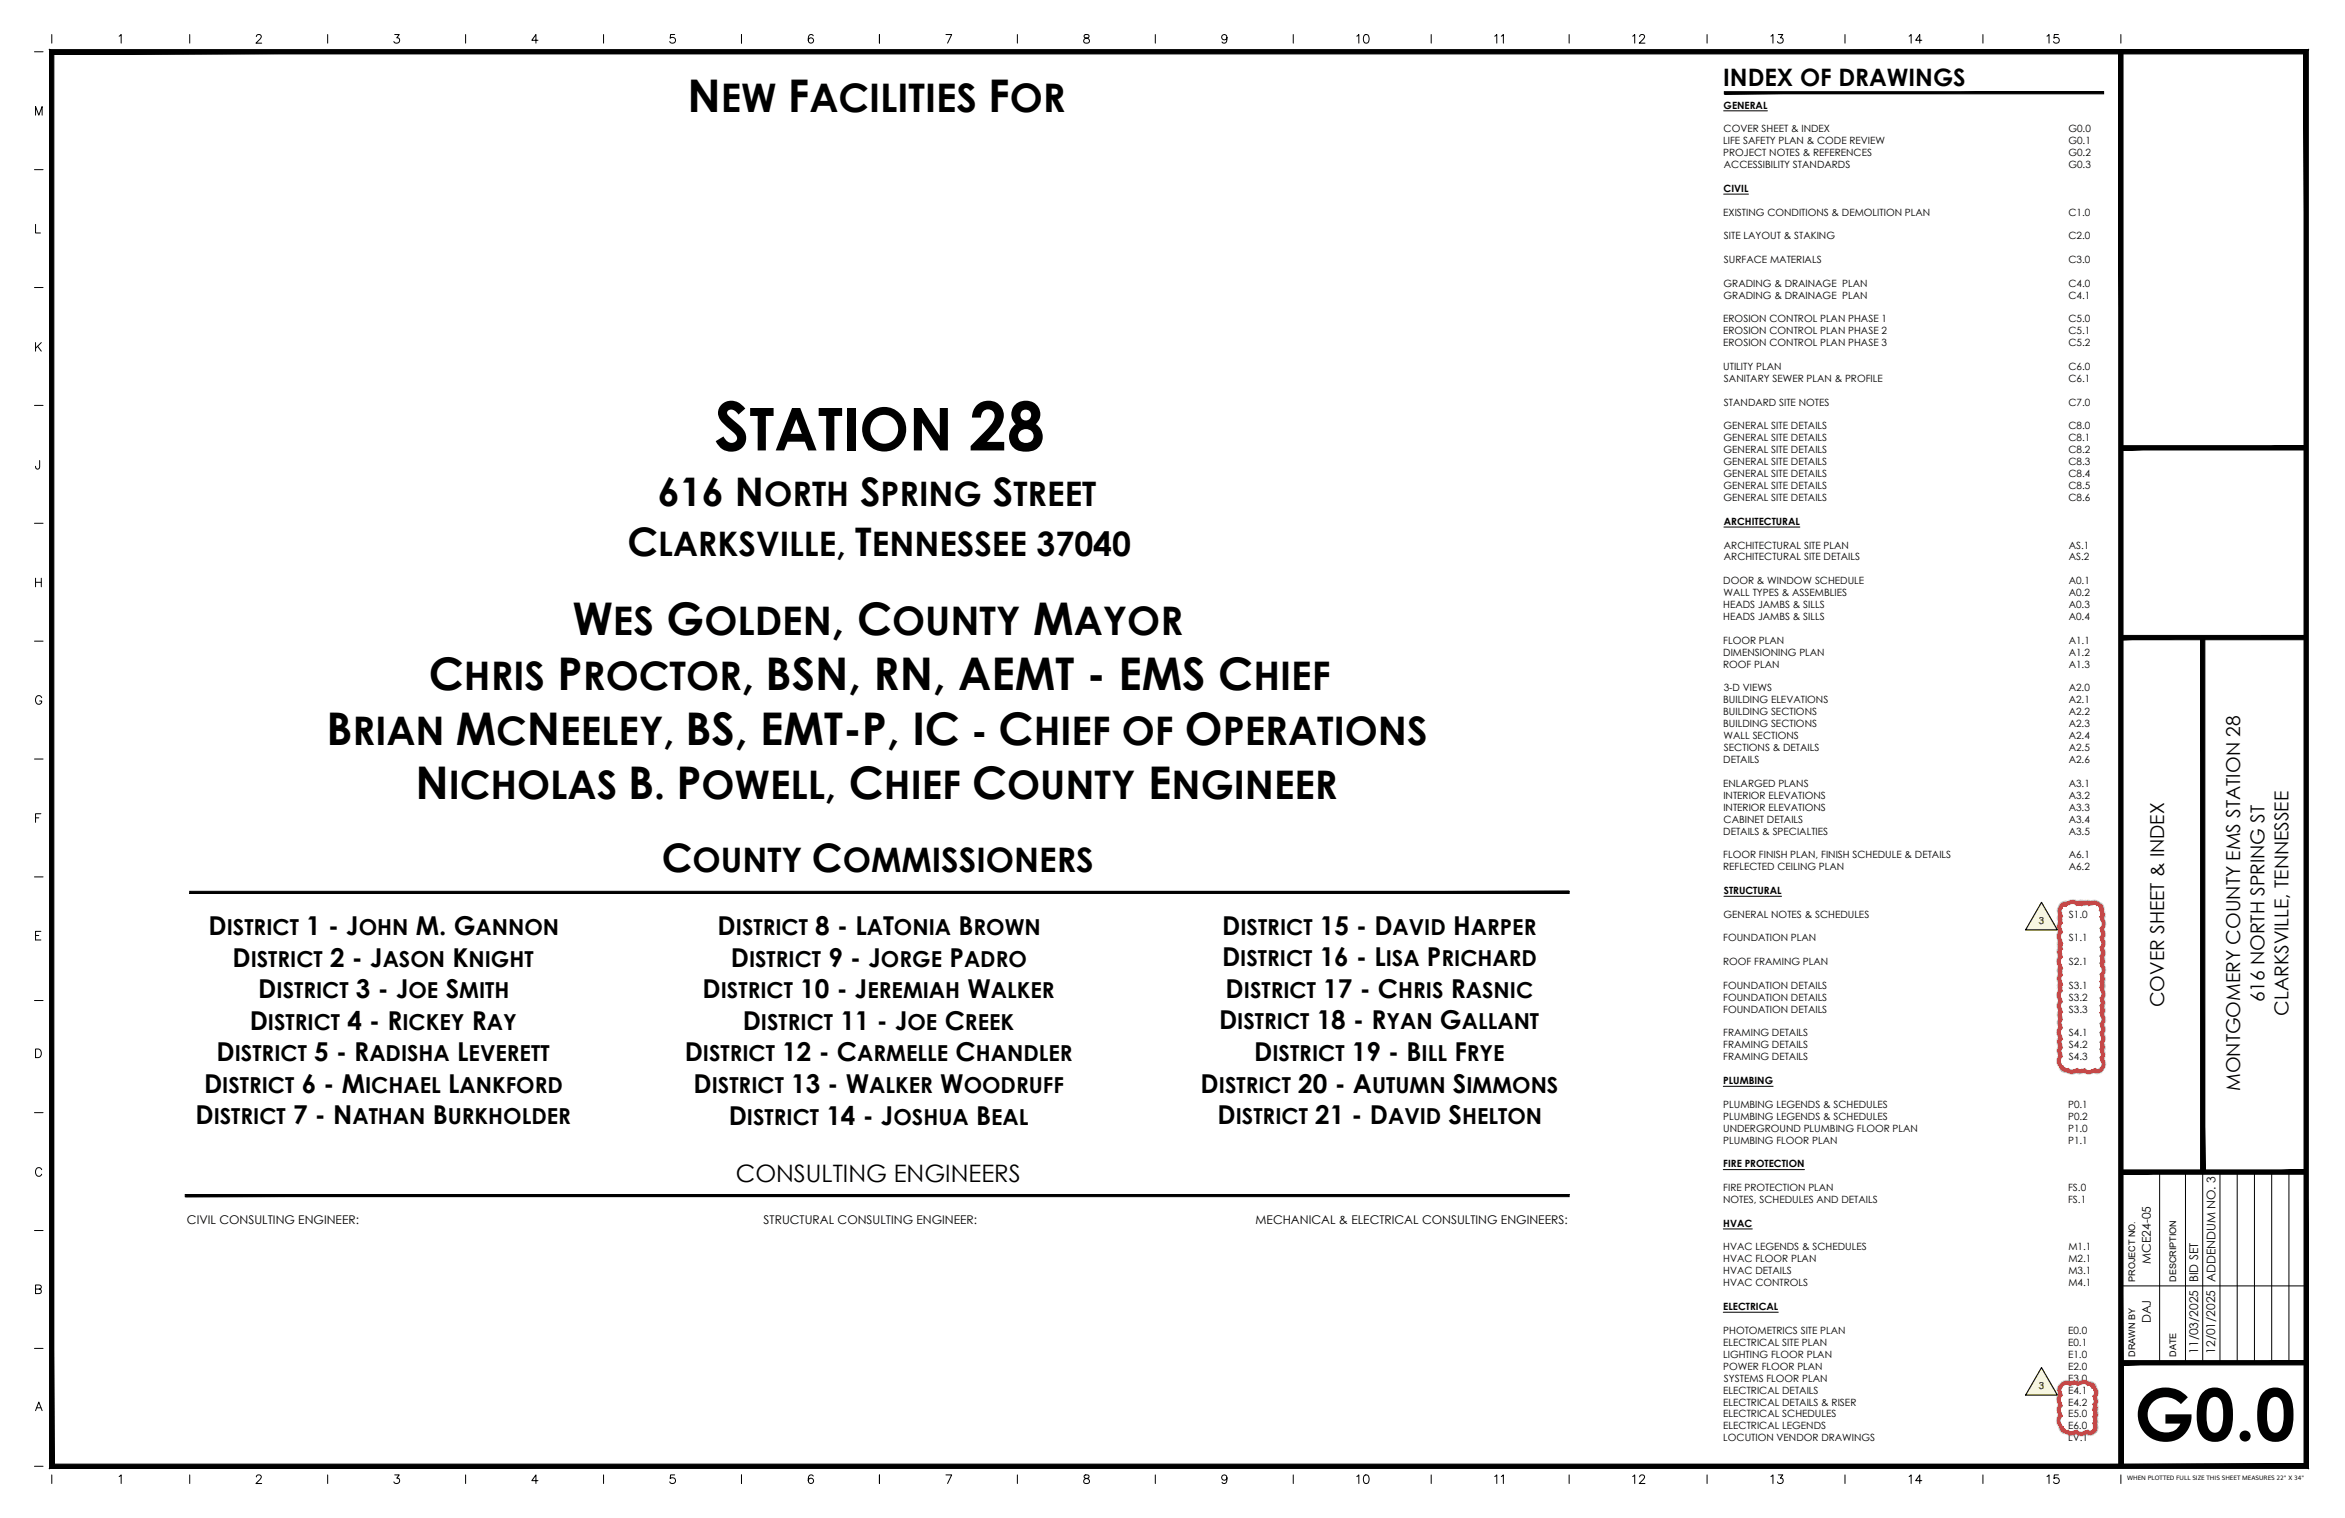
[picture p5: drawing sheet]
<svg xmlns="http://www.w3.org/2000/svg" width="864mm" height="559mm" viewBox="0 0 864 559" stroke-linecap="round" stroke-linejoin="round" font-family="sans-serif">
<defs><g id="words">
<text font-size="26.5" x="786" y="530.3">G0.0</text>
<g font-size="24.9">
<text x="263.1" y="165.8">S</text>
<text x="356.9" y="165.8">28</text>
</g>
<text font-size="21.8" x="276" y="165.8">TATION</text>
<g font-size="16.6">
<text x="253.2" y="41.3">N</text>
<text x="290.1" y="41.3">F</text>
<text x="363.9" y="41.3">F</text>
<text x="210.8" y="233.9">W</text>
<text x="245.5" y="233.9">G</text>
<text x="306.4" y="233.9">, C</text>
<text x="380.5" y="233.9">M</text>
<text x="157.9" y="254">C</text>
<text x="205.4" y="254">P</text>
<text x="273.2" y="254">, BSN, RN, AEMT - EMS C</text>
<text x="120.2" y="274.2">B</text>
<text x="167.9" y="274.2">M N</text>
<text x="252.5" y="274.2">BS, EMT-P, IC</text>
<text x="367.8" y="274.2">C</text>
<text x="436.4" y="274.2">O</text>
<text x="153" y="294.3">N</text>
<text x="231.4" y="294.3">B P</text>
<text x="312.6" y="294.3">C</text>
<text x="358" y="294.3">C</text>
<text x="422.9" y="294.3">E</text>
</g>
<g font-size="14.5">
<text x="265.5" y="41.3">EW</text>
<text x="298.1" y="41.3">ACILITIES</text>
<text x="371.8" y="41.3">OR</text>
<text x="242.2" y="186.4">616 N</text>
<text x="316.8" y="186.4">S</text>
<text x="365.7" y="186.4">S</text>
<text x="231.1" y="204.5">C</text>
<text x="315" y="204.5">T</text>
<text x="225.7" y="233.9">ES</text>
<text x="259.4" y="233.9">OLDEN</text>
<text x="328.6" y="233.9">OUNTY</text>
<text x="395.4" y="233.9">AYOR</text>
<text x="170.8" y="254">HRIS</text>
<text x="214.7" y="254">ROCTOR</text>
<text x="461.6" y="254">HIEF</text>
<text x="129.9" y="274.2">RIAN</text>
<text x="182.8" y="274.2">C</text>
<text x="206.3" y="274.2">EELEY,</text>
<text x="357.6" y="274.2">-</text>
<text x="380.7" y="274.2">HIEF OF</text>
<text x="450.3" y="274.2">PERATIONS</text>
<text x="165.2" y="294.3">ICHOLAS</text>
<text x="241" y="294.3">.</text>
<text x="258.4" y="294.3">OWELL,</text>
<text x="325.5" y="294.3">HIEF</text>
<text x="370.9" y="294.3">OUNTY</text>
<text x="431.5" y="294.3">NGINEER</text>
<text x="243.7" y="321.1">C</text>
<text x="299" y="321.1">C</text>
</g>
<g font-size="12.4">
<text x="281.4" y="186.4">ORTH</text>
<text x="324.3" y="186.4">PRING</text>
<text x="373.2" y="186.4">TREET</text>
<text x="242.4" y="204.5">LARKSVILLE,</text>
<text x="321.1" y="204.5">ENNESSEE 37040</text>
<text x="255" y="321.1">OUNTY</text>
<text x="310.3" y="321.1">OMMISSIONERS</text>
</g>
<g font-size="9.6">
<text x="76.8" y="344.2">D</text>
<text x="112.8" y="344.2">1 - J</text>
<text x="153.1" y="344.2">M. G</text>
<text x="264.3" y="344.2">D</text>
<text x="300.3" y="344.2">8 - L T</text>
<text x="353" y="344.2">B</text>
<text x="450.1" y="344">D</text>
<text x="486.1" y="344">15 - D</text>
<text x="535.2" y="344">H</text>
<text x="85.6" y="355.8">D</text>
<text x="121.6" y="355.8">2 - J</text>
<text x="166.6" y="355.8">K</text>
<text x="269.1" y="355.8">D</text>
<text x="305.1" y="355.8">9 - J</text>
<text x="349.7" y="355.8">P</text>
<text x="450.1" y="355.7">D</text>
<text x="486" y="355.7">16 - L</text>
<text x="525.5" y="355.7">P</text>
<text x="95.1" y="367.5">D</text>
<text x="131.1" y="367.5">3 - J</text>
<text x="164.1" y="367.5">S</text>
<text x="258.8" y="367.5">D</text>
<text x="294.7" y="367.5">10 - J</text>
<text x="356.3" y="367.5">W</text>
<text x="451.4" y="367.3">D</text>
<text x="487.3" y="367.3">17 - C</text>
<text x="534.3" y="367.3">R</text>
<text x="92" y="379.1">D</text>
<text x="127.9" y="379.1">4 - R</text>
<text x="173.8" y="379.1">R</text>
<text x="273.5" y="379.1">D</text>
<text x="309.5" y="379.1">11 - J</text>
<text x="347.9" y="379.1">C</text>
<text x="449" y="378.9">D</text>
<text x="484.9" y="378.9">18 - R</text>
<text x="530.3" y="378.9">G</text>
<text x="79.8" y="390.6">D</text>
<text x="115.7" y="390.6">5 - R</text>
<text x="168.4" y="390.6">L</text>
<text x="252.1" y="390.7">D</text>
<text x="288.1" y="390.7">12 - C</text>
<text x="351.9" y="390.7">C</text>
<text x="461.9" y="390.6">D</text>
<text x="497.9" y="390.6">19 - B</text>
<text x="535.6" y="390.6">F</text>
<text x="75.1" y="402.2">D</text>
<text x="111.1" y="402.2">6 - M</text>
<text x="165" y="402.2">L</text>
<text x="255.4" y="402.4">D</text>
<text x="291.4" y="402.4">13 - W</text>
<text x="346.3" y="402.4">W</text>
<text x="442.2" y="402.2">D</text>
<text x="478.1" y="402.2">20 - A</text>
<text x="535.1" y="402.2">S</text>
<text x="72" y="413.7">D</text>
<text x="108" y="413.7">7 - N</text>
<text x="159.4" y="413.7">B</text>
<text x="448.4" y="413.9">D</text>
<text x="484.4" y="413.9">21 - D</text>
<text x="533.5" y="413.9">S</text>
<text x="268.4" y="414">D</text>
<text x="304.3" y="414">14 - J</text>
<text x="359.4" y="414">B</text>
</g>
<g font-size="8.8">
<text x="634.6" y="31.7">INDEX OF DRAWINGS</text>
<text x="271" y="435.1">CONSULTING ENGINEERS</text>
</g>
<g font-size="8.1">
<text x="83.5" y="344.2">ISTRICT</text>
<text x="132.1" y="344.2">OHN</text>
<text x="175.1" y="344.2">ANNON</text>
<text x="271" y="344.2">ISTRICT</text>
<text x="319.2" y="344.2">A ONIA</text>
<text x="358.5" y="344.2">ROWN</text>
<text x="456.8" y="344">ISTRICT</text>
<text x="512.9" y="344">AVID</text>
<text x="541.7" y="344">ARPER</text>
<text x="92.3" y="355.8">ISTRICT</text>
<text x="140.9" y="355.8">ASON</text>
<text x="172.6" y="355.8">NIGHT</text>
<text x="275.8" y="355.8">ISTRICT</text>
<text x="324.4" y="355.8">ORGE</text>
<text x="355" y="355.8">ADRO</text>
<text x="456.8" y="355.7">ISTRICT</text>
<text x="510.3" y="355.7">ISA</text>
<text x="530.9" y="355.7">RICHARD</text>
<text x="101.8" y="367.5">ISTRICT</text>
<text x="150.4" y="367.5">OE</text>
<text x="169.1" y="367.5">MITH</text>
<text x="265.5" y="367.5">ISTRICT</text>
<text x="319.4" y="367.5">EREMIAH</text>
<text x="364.9" y="367.5">ALKER</text>
<text x="458.1" y="367.3">ISTRICT</text>
<text x="514.9" y="367.3">HRIS</text>
<text x="539.8" y="367.3">ASNIC</text>
<text x="98.7" y="379.1">ISTRICT</text>
<text x="148.2" y="379.1">ICKEY</text>
<text x="179.3" y="379.1">AY</text>
<text x="280.2" y="379.1">ISTRICT</text>
<text x="334.2" y="379.1">OE</text>
<text x="355.4" y="379.1">REEK</text>
<text x="455.7" y="378.9">ISTRICT</text>
<text x="510.6" y="378.9">YAN</text>
<text x="538.3" y="378.9">ALLANT</text>
<text x="86.5" y="390.6">ISTRICT</text>
<text x="136" y="390.6">ADISHA</text>
<text x="172.6" y="390.6">EVERETT</text>
<text x="258.8" y="390.7">ISTRICT</text>
<text x="315.7" y="390.7">ARMELLE</text>
<text x="359.4" y="390.7">HANDLER</text>
<text x="468.6" y="390.6">ISTRICT</text>
<text x="523.5" y="390.6">ILL</text>
<text x="540.2" y="390.6">RYE</text>
<text x="81.8" y="402.2">ISTRICT</text>
<text x="134.5" y="402.2">ICHAEL</text>
<text x="169.2" y="402.2">ANKFORD</text>
<text x="262.1" y="402.4">ISTRICT</text>
<text x="320.1" y="402.4">ALKER</text>
<text x="354.9" y="402.4">OODRUFF</text>
<text x="448.9" y="402.2">ISTRICT</text>
<text x="505.3" y="402.2">UTUMN</text>
<text x="540" y="402.2">IMMONS</text>
<text x="78.7" y="413.7">ISTRICT</text>
<text x="129.8" y="413.7">ATHAN</text>
<text x="164.9" y="413.7">URKHOLDER</text>
<text x="455.1" y="413.9">ISTRICT</text>
<text x="511.2" y="413.9">AVID</text>
<text x="538.4" y="413.9">HELTON</text>
<text x="275.1" y="414">ISTRICT</text>
<text x="329" y="414">OSHUA</text>
<text x="365" y="414">EAL</text>
</g>
<g font-size="7.1">
<text x="796.9" y="370.7" transform="rotate(-90 796.9 370.7)">COVER SHEET &amp; INDEX</text>
<text x="833.9" y="369" transform="rotate(-90 833.9 369)">616 NORTH SPRING ST</text>
<text x="842.8" y="373.9" transform="rotate(-90 842.8 373.9)">CLARKSVILLE, TENNESSEE</text>
<text x="825" y="401.6" transform="rotate(-90 825 401.6)">MONTGOMERY COUNTY EMS STATION 28</text>
</g>
<g font-size="6.6">
<text x="498.5" y="17.3">10</text>
<text x="554.6" y="17.3" transform="rotate(-90 554.6 17.3)">11</text>
<text x="600.1" y="17.3">12</text>
<text x="650.9" y="17.3">13</text>
<text x="701.7" y="17.3">14</text>
<text x="752.5" y="17.3">15</text>
<text x="498.5" y="547.5">10</text>
<text x="549.3" y="547.5">11</text>
<text x="600.1" y="547.5">12</text>
<text x="650.9" y="547.5">13</text>
<text x="701.7" y="547.5">14</text>
<text x="752.5" y="547.5">15</text>
</g>
<g font-size="4.4">
<text x="68.9" y="450.5">CIVIL CONSULTING ENGINEER:</text>
<text x="281.2" y="450.5">STRUCTURAL CONSULTING ENGINEER:</text>
<text x="462.4" y="450.5">MECHANICAL &amp; ELECTRICAL CONSULTING ENGINEERS:</text>
<text x="792.1" y="465.3" transform="rotate(-90 792.1 465.3)">MCE24-05</text>
<text x="809.5" y="472" transform="rotate(-90 809.5 472)">BID SET</text>
<text x="815.9" y="472" transform="rotate(-90 815.9 472)">ADDENDUM NO. 3</text>
<text x="792.1" y="487.2" transform="rotate(-90 792.1 487.2)">DAJ</text>
<text x="809.5" y="498.3" transform="rotate(-90 809.5 498.3)">11/03/2025</text>
<text x="815.8" y="498.3" transform="rotate(-90 815.8 498.3)">12/01/2025</text>
</g>
<g font-size="3.7">
<text x="634.8" y="40">GENERAL</text>
<text x="634.6" y="53.1">LIFE SAFETY PLAN &amp; CODE REVIEW</text>
<text x="634.7" y="48.7">COVER SHEET &amp; INDEX</text>
<text x="761.7" y="48.7">G0.0</text>
<text x="761.7" y="53.1">G0.1</text>
<text x="634.6" y="57.5">PROJECT NOTES &amp; REFERENCES</text>
<text x="761.7" y="57.5">G0.2</text>
<text x="634.9" y="61.9">ACCESSIBILITY STANDARDS</text>
<text x="761.7" y="61.9">G0.3</text>
<text x="634.8" y="70.6">CIVIL</text>
<text x="634.6" y="79.4">EXISTING CONDITIONS &amp; DEMOLITION PLAN</text>
<text x="761.7" y="79.4">C1.0</text>
<text x="634.9" y="88.1">SITE LAYOUT &amp; STAKING</text>
<text x="761.7" y="88.1">C2.0</text>
<text x="634.9" y="96.8">SURFACE MATERIALS</text>
<text x="761.7" y="96.8">C3.0</text>
<text x="634.7" y="105.5">GRADING &amp; DRAINAGE PLAN</text>
<text x="761.7" y="105.5">C4.0</text>
<text x="634.7" y="110">GRADING &amp; DRAINAGE PLAN</text>
<text x="761.7" y="110">C4.1</text>
<text x="634.6" y="118.7">EROSION CONTROL PLAN PHASE 1</text>
<text x="761.7" y="118.7">C5.0</text>
<text x="634.6" y="123.1">EROSION CONTROL PLAN PHASE 2</text>
<text x="761.7" y="123.1">C5.1</text>
<text x="634.6" y="127.5">EROSION CONTROL PLAN PHASE 3</text>
<text x="761.7" y="127.5">C5.2</text>
<text x="634.6" y="136.2">UTILITY PLAN</text>
<text x="761.7" y="136.2">C6.0</text>
<text x="634.9" y="140.6">SANITARY SEWER PLAN &amp; PROFILE</text>
<text x="761.7" y="140.6">C6.1</text>
<text x="634.9" y="149.3">STANDARD SITE NOTES</text>
<text x="761.7" y="149.3">C7.0</text>
<text x="634.7" y="158.1">GENERAL SITE DETAILS</text>
<text x="761.7" y="158.1">C8.0</text>
<text x="634.7" y="162.5">GENERAL SITE DETAILS</text>
<text x="634.7" y="166.9">GENERAL SITE DETAILS</text>
<text x="761.7" y="162.5">C8.1</text>
<text x="761.7" y="166.9">C8.2</text>
<text x="634.7" y="171.3">GENERAL SITE DETAILS</text>
<text x="761.7" y="171.3">C8.3</text>
<text x="634.7" y="175.7">GENERAL SITE DETAILS</text>
<text x="761.7" y="175.7">C8.4</text>
<text x="634.7" y="180.1">GENERAL SITE DETAILS</text>
<text x="634.7" y="184.5">GENERAL SITE DETAILS</text>
<text x="761.7" y="180.1">C8.5</text>
<text x="761.7" y="184.5">C8.6</text>
<text x="634.9" y="193.2">ARCHITECTURAL</text>
<text x="634.9" y="201.9">ARCHITECTURAL SITE PLAN</text>
<text x="761.9" y="201.9">AS.1</text>
<text x="634.9" y="206.3">ARCHITECTURAL SITE DETAILS</text>
<text x="761.9" y="206.3">AS.2</text>
<text x="634.6" y="215.1">DOOR &amp; WINDOW SCHEDULE</text>
<text x="761.9" y="215.1">A0.1</text>
<text x="634.8" y="219.5">WALL TYPES &amp; ASSEMBLIES</text>
<text x="761.9" y="219.5">A0.2</text>
<text x="634.6" y="223.9">HEADS JAMBS &amp; SILLS</text>
<text x="761.9" y="223.9">A0.3</text>
<text x="634.6" y="228.3">HEADS JAMBS &amp; SILLS</text>
<text x="761.9" y="228.3">A0.4</text>
<text x="634.6" y="237">FLOOR PLAN</text>
<text x="761.9" y="237">A1.1</text>
<text x="634.6" y="245.8">ROOF PLAN</text>
<text x="634.6" y="241.4">DIMENSIONING PLAN</text>
<text x="761.9" y="241.4">A1.2</text>
<text x="761.9" y="245.8">A1.3</text>
<text x="634.8" y="254.5">3-D VIEWS</text>
<text x="761.9" y="254.5">A2.0</text>
<text x="634.6" y="258.9">BUILDING ELEVATIONS</text>
<text x="634.6" y="263.3">BUILDING SECTIONS</text>
<text x="761.9" y="258.9">A2.1</text>
<text x="761.9" y="263.3">A2.2</text>
<text x="634.6" y="267.7">BUILDING SECTIONS</text>
<text x="761.9" y="267.7">A2.3</text>
<text x="634.8" y="272.1">WALL SECTIONS</text>
<text x="761.9" y="272.1">A2.4</text>
<text x="634.6" y="280.9">DETAILS</text>
<text x="634.9" y="276.5">SECTIONS &amp; DETAILS</text>
<text x="761.9" y="276.5">A2.5</text>
<text x="761.9" y="280.9">A2.6</text>
<text x="634.6" y="289.7">ENLARGED PLANS</text>
<text x="761.9" y="289.7">A3.1</text>
<text x="634.7" y="294.1">INTERIOR ELEVATIONS</text>
<text x="634.7" y="298.5">INTERIOR ELEVATIONS</text>
<text x="761.9" y="294.1">A3.2</text>
<text x="761.9" y="298.5">A3.3</text>
<text x="634.7" y="302.9">CABINET DETAILS</text>
<text x="761.9" y="302.9">A3.4</text>
<text x="634.6" y="307.3">DETAILS &amp; SPECIALTIES</text>
<text x="761.9" y="307.3">A3.5</text>
<text x="634.6" y="316">FLOOR FINISH PLAN, FINISH SCHEDULE &amp; DETAILS</text>
<text x="761.9" y="316">A6.1</text>
<text x="634.6" y="320.4">REFLECTED CEILING PLAN</text>
<text x="761.9" y="320.4">A6.2</text>
<text x="634.9" y="329.1">STRUCTURAL</text>
<text x="634.7" y="337.8">GENERAL NOTES &amp; SCHEDULES</text>
<text x="761.9" y="337.8">S1.0</text>
<text x="634.6" y="346.6">FOUNDATION PLAN</text>
<text x="761.9" y="346.6">S1.1</text>
<text x="634.6" y="355.3">ROOF FRAMING PLAN</text>
<text x="761.9" y="355.3">S2.1</text>
<text x="634.6" y="364">FOUNDATION DETAILS</text>
<text x="761.9" y="364">S3.1</text>
<text x="634.6" y="368.4">FOUNDATION DETAILS</text>
<text x="761.9" y="368.4">S3.2</text>
<text x="634.6" y="372.8">FOUNDATION DETAILS</text>
<text x="761.9" y="372.8">S3.3</text>
<text x="634.6" y="381.6">FRAMING DETAILS</text>
<text x="761.9" y="381.6">S4.1</text>
<text x="634.6" y="386">FRAMING DETAILS</text>
<text x="761.9" y="386">S4.2</text>
<text x="634.6" y="390.4">FRAMING DETAILS</text>
<text x="761.9" y="390.4">S4.3</text>
<text x="634.6" y="399.1">PLUMBING</text>
<text x="634.6" y="407.8">PLUMBING LEGENDS &amp; SCHEDULES</text>
<text x="761.6" y="407.8">P0.1</text>
<text x="634.6" y="412.2">PLUMBING LEGENDS &amp; SCHEDULES</text>
<text x="761.6" y="412.2">P0.2</text>
<text x="634.6" y="416.6">UNDERGROUND PLUMBING FLOOR PLAN</text>
<text x="761.6" y="416.6">P1.0</text>
<text x="634.6" y="421">PLUMBING FLOOR PLAN</text>
<text x="761.6" y="421">P1.1</text>
<text x="634.6" y="429.7">FIRE PROTECTION</text>
<text x="634.6" y="438.5">FIRE PROTECTION PLAN</text>
<text x="634.6" y="442.9">NOTES, SCHEDULES AND DETAILS</text>
<text x="761.6" y="438.5">FS.0</text>
<text x="761.6" y="442.9">FS.1</text>
<text x="634.6" y="451.6">HVAC</text>
<text x="634.6" y="460.3">HVAC LEGENDS &amp; SCHEDULES</text>
<text x="761.7" y="460.3">M1.1</text>
<text x="634.6" y="464.7">HVAC FLOOR PLAN</text>
<text x="761.7" y="464.7">M2.1</text>
<text x="634.6" y="469.1">HVAC DETAILS</text>
<text x="634.6" y="473.5">HVAC CONTROLS</text>
<text x="761.7" y="469.1">M3.1</text>
<text x="761.7" y="473.5">M4.1</text>
<text x="634.6" y="482.2">ELECTRICAL</text>
<text x="634.6" y="491">PHOTOMETRICS SITE PLAN</text>
<text x="761.6" y="491">E0.0</text>
<text x="634.6" y="495.4">ELECTRICAL SITE PLAN</text>
<text x="761.6" y="495.4">E0.1</text>
<text x="634.6" y="499.8">LIGHTING FLOOR PLAN</text>
<text x="761.6" y="499.8">E1.0</text>
<text x="634.6" y="504.2">POWER FLOOR PLAN</text>
<text x="634.9" y="508.6">SYSTEMS FLOOR PLAN</text>
<text x="761.6" y="504.2">E2.0</text>
<text x="761.6" y="508.6">E3.0</text>
<text x="634.6" y="513">ELECTRICAL DETAILS</text>
<text x="761.6" y="513">E4.1</text>
<text x="634.6" y="517.4">ELECTRICAL DETAILS &amp; RISER</text>
<text x="634.6" y="521.8">ELECTRICAL SCHEDULES</text>
<text x="761.6" y="517.4">E4.2</text>
<text x="761.6" y="521.8">E5.0</text>
<text x="634.6" y="526.2">ELECTRICAL LEGENDS</text>
<text x="761.6" y="526.2">E6.0</text>
<text x="634.6" y="530.6">LOCUTION VENDOR DRAWINGS</text>
<text x="761.6" y="530.6">LV.1</text>
</g>
<g font-size="3.5">
<text x="750.9" y="340.2">3</text>
<text x="750.9" y="511.4">3</text>
</g>
<g font-size="3.3">
<text x="786.3" y="471.8" transform="rotate(-90 786.3 471.8)">PROJECT NO.</text>
<text x="801.5" y="471.8" transform="rotate(-90 801.5 471.8)">DESCRIPTION</text>
<text x="786.3" y="499.5" transform="rotate(-90 786.3 499.5)">DRAWN BY</text>
<text x="801.5" y="499.4" transform="rotate(-90 801.5 499.4)">DATE</text>
</g>
<text font-size="2.2" x="783.4" y="544.9">WHEN PLOTTED FULL SIZE THIS SHEET MEASURES 22&quot; X 34&quot;</text>
</g></defs>
<!-- layer: 0 -->
<path d="M635 33.8v.7l139.7-.7zM635 34.5l139.7-.7v.7z" fill="#000" stroke="#000" stroke-width=".37"/>
<!-- layer: TBLK -->
<path d="M634.8 40.8h16.1M634.8 71.5h9.1M634.9 194h27.9M634.9 329.9h21.2M634.6 399.9h18.4M634.6 430.6h29.9M634.6 452.4h10.7M634.6 483.1h20.3" fill="none" stroke="#000" stroke-width=".37"/>
<!-- layer: Title Block -->
<g fill="#000" stroke="#000" stroke-width=".37">
<path d="M69.9 328.1v.8l508-.8zM69.9 328.9l508-.8v.8z"/>
<path d="M68.2 439.7v.8l509.7-.8zM68.2 440.5l509.7-.8v.8z"/>
</g>
<!-- layer: fire wall 30 min -->
<g fill="#e43333" stroke="#e43333" stroke-width=".37">
<path d="M773.5 389.6l.6 .2-.3 .2zM773.5 389.6l.6 .2-.4-.4zM773.7 389.4l.6 .2-.2 .2zM773.9 389.2l-.2 .2 .6 .2zM773.9 389.2l.6 .1-.2 .3zM774 389.1l-.1 .1 .6 .1zM774 389.1l.6-.1-.1 .3zM774.1 388.8l-.1 .3 .6-.1zM774.1 388.8l.6-.1-.1 .3zM774.2 388.6l-.1 .2 .6-.1zM774.2 388.6l.5-.2v.3zM774.2 388.4v.2l.5-.2zM774.2 388.4l.5-.3v.3zM774.2 388.1v.3l.5-.3zM774.2 388.1l.5-.3v.3zM774.2 387.9v.2l.5-.3zM774.2 387.9l.4-.4 .1 .3zM774.1 387.7l.1 .2 .4-.4zM774.5 387.2l.1 .3-.5 .2zM774 387.5l.1 .2 .4-.5zM774.3 387l.2 .2-.5 .3zM773.9 387.3l.1 .2 .3-.5zM774.1 386.7l.2 .3-.4 .3zM774.1 386.7l-.4 .4 .2 .2zM773.8 386.5l.3 .2-.4 .4zM773.8 386.5l-.3 .5 .2 .1z"/>
<path d="M773.5 386.5l.6 .3-.3 .2zM773.5 386.5l.6 .3zM773.7 386.4l.5 .2-.1 .2zM773.8 386.2l-.1 .2 .5 .2zM773.8 386.2l.6 .1-.2 .3zM773.9 386.1l-.1 .1 .6 .1zM773.9 386.1h.6l-.1 .2zM774 385.9l-.1 .2h.6zM774 385.9l.6-.1-.1 .3zM774.1 385.7l-.1 .2 .6-.1zM774.1 385.7l.5-.1v.2zM774.1 385.5v.2l.5-.1zM774.1 385.5l.5-.2v.3zM774.1 385.3v.2l.5-.2zM774.1 385.3l.5-.3v.3zM774.1 385.1v.2l.5-.3zM774.1 385.1l.4-.4 .1 .3zM774 384.9l.1 .2 .4-.4zM774.4 384.5l.1 .2-.5 .2zM773.9 384.7l.1 .2 .4-.4zM774.2 384.2l.2 .3-.5 .2zM773.8 384.6l.1 .1 .3-.5zM774.1 384l.1 .2-.4 .4zM774.1 384l-.3 .6zM773.8 383.9l.3 .1-.4 .4zM773.8 383.9l-.3 .4 .2 .1z"/>
<path d="M773.5 383.9l.6 .2-.3 .2zM773.5 383.9l.6 .2-.4-.4zM773.7 383.7l.6 .2-.2 .2zM773.9 383.5l-.2 .2 .6 .2zM773.9 383.5l.6 .1-.2 .3zM774 383.3l-.1 .2 .6 .1zM774 383.3l.6 .1-.1 .2zM774.1 383.1l-.1 .2 .6 .1zM774.1 383.1h.6l-.1 .3zM774.2 382.9l-.1 .2h.6zM774.2 382.9l.6-.1-.1 .3zM774.3 382.7l-.1 .2 .6-.1zM774.3 382.7l.6-.2-.1 .3zM774.3 382.4v.3l.6-.2zM774.3 382.4l.6-.2v.3zM774.3 382.2v.2l.6-.2zM774.3 382.2l.5-.3 .1 .3zM774.3 382v.2l.5-.3zM774.3 382l.4-.4 .1 .3zM774.2 381.7l.1 .3 .4-.4zM774.6 381.3l.1 .3-.5 .1zM774.1 381.5l.1 .2 .4-.4zM774.5 381l.1 .3-.5 .2zM774 381.3l.1 .2 .4-.5zM774.3 380.8l.2 .2-.5 .3zM773.9 381.1l.1 .2 .3-.5zM774.1 380.5l.2 .3-.4 .3zM774.1 380.5l-.4 .4 .2 .2zM773.8 380.4l.3 .1-.4 .4zM773.8 380.4l-.3 .4 .2 .1z"/>
<path d="M773.5 380.4l.6 .2-.3 .2zM773.5 380.4l.6 .2-.4-.4zM773.7 380.2l.6 .2-.2 .2zM773.9 380l-.2 .2 .6 .2zM773.9 380l.6 .2-.2 .2zM774 379.9l-.1 .1 .6 .2zM774 379.9h.6l-.1 .3zM774.1 379.7l-.1 .2h.6zM774.1 379.7l.6-.1-.1 .3zM774.2 379.5l-.1 .2 .6-.1zM774.2 379.5l.6-.2-.1 .3zM774.3 379.2l-.1 .3 .6-.2zM774.3 379.2l.5-.2v.3zM774.3 379v.2l.5-.2zM774.3 379l.5-.3v.3zM774.3 378.8v.2l.5-.3zM774.3 378.8l.5-.4v.3zM774.3 378.6v.2l.5-.4zM774.3 378.6l.4-.4 .1 .2zM774.2 378.3l.1 .3 .4-.4zM774.6 377.9l.1 .3-.5 .1zM774.1 378.1l.1 .2 .4-.4zM774.5 377.6l.1 .3-.5 .2zM774 377.9l.1 .2 .4-.5zM774.3 377.4l.2 .2-.5 .3zM773.9 377.7l.1 .2 .3-.5zM774.1 377.2l.2 .2-.4 .3zM774.1 377.2l-.4 .4 .2 .1zM773.8 377l.3 .2-.4 .4zM773.8 377l-.3 .4 .2 .2z"/>
<path d="M773.5 377l.6 .2-.3 .2zM773.5 377l.6 .2-.4-.4zM773.7 376.8l.6 .2-.2 .2zM773.7 376.8l.6 .2-.4-.3zM773.9 376.7l.6 .1-.2 .2zM774.1 376.5l-.2 .2 .6 .1zM774.1 376.5h.6l-.2 .3zM774.2 376.2l-.1 .3h.6zM774.2 376.2h.6l-.1 .3zM774.3 376l-.1 .2h.6zM774.3 376l.6-.1-.1 .3zM774.4 375.8l-.1 .2 .6-.1zM774.4 375.8l.5-.2v.3zM774.4 375.5v.3l.5-.2zM774.4 375.5l.6-.2-.1 .3zM774.4 375.3v.2l.6-.2zM774.4 375.3l.5-.3 .1 .3zM774.4 375v.3l.5-.3zM774.4 375l.5-.3v.3zM774.4 374.8v.2l.5-.3zM774.4 374.8l.4-.4 .1 .3zM774.3 374.5l.1 .3 .4-.4zM774.7 374.1l.1 .3-.5 .1zM774.2 374.3l.1 .2 .4-.4zM774.5 373.8l.2 .3-.5 .2zM774.1 374.1l.1 .2 .3-.5zM774.3 373.6l.2 .2-.4 .3zM773.9 373.9l.2 .2 .2-.5zM774.1 373.3l.2 .3-.4 .3zM774.1 373.3l-.4 .4 .2 .2zM773.8 373.1l.3 .2-.4 .4zM773.8 373.1l-.3 .5 .2 .1z"/>
<path d="M773.5 373.1l.6 .3-.3 .2zM773.5 373.1l.6 .3-.4-.4zM773.7 373l.5 .2-.1 .2zM773.8 372.9l-.1 .1 .5 .2zM773.8 372.9l.6 .1-.2 .2zM773.9 372.7l-.1 .2 .6 .1zM773.9 372.7h.6l-.1 .3zM774 372.5l-.1 .2h.6zM774 372.5l.6-.1-.1 .3zM774.1 372.3l-.1 .2 .6-.1zM774.1 372.3l.5-.1v.2zM774.1 372.1v.2l.5-.1zM774.1 372.1l.5-.2v.3zM774.1 371.9v.2l.5-.2zM774.1 371.9l.5-.3v.3zM774.1 371.7v.2l.5-.3zM774.1 371.7l.4-.4 .1 .3zM774 371.5l.1 .2 .4-.4zM774.4 371.1l.1 .2-.5 .2zM773.9 371.3l.1 .2 .4-.4zM774.2 370.9l.2 .2-.5 .2zM773.8 371.2l.1 .1 .3-.4zM774.1 370.6l.1 .3-.4 .3zM774.1 370.6l-.4 .4 .1 .2zM773.8 370.5l.3 .1-.4 .4zM773.8 370.5l-.3 .4 .2 .1z"/>
<path d="M773.5 370.5l.6 .2-.3 .2zM773.5 370.5l.6 .2-.4-.4zM773.7 370.3l.6 .2-.2 .2zM773.9 370.2l-.2 .1 .6 .2zM773.9 370.2h.5l-.1 .3zM774 370l-.1 .2h.5zM774 370h.6l-.2 .2zM774.1 369.8l-.1 .2h.6zM774.1 369.8l.5-.1v.3zM774.1 369.6v.2l.5-.1zM774.1 369.6l.6-.2-.1 .3zM774.2 369.4l-.1 .2 .6-.2zM774.2 369.4l.5-.3v.3zM774.2 369.1v.3l.5-.3zM774.2 369.1l.4-.3 .1 .3zM774.1 368.9l.1 .2 .4-.3zM774.1 368.9l.5-.4v.3zM774.1 368.7v.2l.5-.4zM774.4 368.2l.2 .3-.5 .2zM774 368.5l.1 .2 .3-.5zM774.3 368l.1 .2-.4 .3zM773.9 368.3l.1 .2 .3-.5zM774.1 367.8l.2 .2-.4 .3zM774.1 367.8l-.4 .4 .2 .1zM773.8 367.6l.3 .2-.4 .4zM773.8 367.6l-.3 .4 .2 .2z"/>
<path d="M773.5 367.6l.6 .2-.3 .2zM773.5 367.6l.6 .2-.4-.4zM773.7 367.4l.6 .2-.2 .2zM773.9 367.2l-.2 .2 .6 .2zM773.9 367.2l.6 .1-.2 .3zM774.1 367l-.2 .2 .6 .1zM774.1 367h.6l-.2 .3zM774.2 366.8l-.1 .2h.6zM774.2 366.8l.6-.1-.1 .3zM774.3 366.6l-.1 .2 .6-.1zM774.3 366.6l.6-.2-.1 .3zM774.4 366.3l-.1 .3 .6-.2zM774.4 366.3l.5-.2v.3zM774.4 366.1v.2l.5-.2zM774.4 366.1l.5-.3v.3zM774.4 365.8v.3l.5-.3zM774.4 365.8l.5-.4v.4zM774.4 365.5v.3l.5-.4zM774.4 365.5l.4-.4 .1 .3zM774.3 365.3l.1 .2 .4-.4zM774.7 364.8l.1 .3-.5 .2zM774.2 365.1l.1 .2 .4-.5zM774.5 364.5l.2 .3-.5 .3zM774.1 364.8l.1 .3 .3-.6zM774.3 364.3l.2 .2-.4 .3zM773.9 364.6l.2 .2 .2-.5zM774.1 364l.2 .3-.4 .3zM774.1 364l-.4 .4 .2 .2zM773.8 363.8l.3 .2-.4 .4zM773.8 363.8l-.3 .5 .2 .1z"/>
<path d="M773.5 363.8l.5 .3-.2 .2zM773.5 363.8l.5 .3zM773.7 363.7l.5 .2-.2 .2zM773.8 363.6l.4 .3zM773.8 363.6l.6 .1-.2 .2zM773.9 363.4l.5 .3zM773.9 363.4h.5v.3zM773.9 363.3l.5 .1zM773.9 363.3l.6-.1-.1 .2zM774 363.1l.5 .1zM774 363.1l.5-.2v.3zM774 362.9h.5zM774 362.9l.5-.2v.2zM774 362.8l.5-.1zM774 362.8l.4-.4 .1 .3zM773.9 362.6l.5-.2zM773.9 362.6l.5-.4v.2zM773.9 362.4l.5-.2zM774.2 362l.2 .2-.5 .2zM773.8 362.3l.4-.3zM774 361.8l.2 .2-.4 .3zM774 361.8l-.2 .5zM773.8 361.6l.2 .2-.3 .3zM773.8 361.6l-.1 .5z"/>
<path d="M773.5 361.6l.6 .3-.3 .1zM773.5 361.6l.6 .3zM773.7 361.5l.5 .1-.1 .3zM773.8 361.3l-.1 .2 .5 .1zM773.8 361.3l.6 .1-.2 .2zM773.9 361.2l-.1 .1 .6 .1zM773.9 361.2h.6l-.1 .2zM774 361l-.1 .2h.6zM774 361l.6-.1-.1 .3zM774.1 360.8l-.1 .2 .6-.1zM774.1 360.8l.5-.2v.3zM774.1 360.6v.2l.5-.2zM774.1 360.6l.5-.3v.3zM774.1 360.4v.2l.5-.3zM774.1 360.4l.5-.3v.2zM774.1 360.2v.2l.5-.3zM774.1 360.2l.4-.4 .1 .3zM774 360l.1 .2 .4-.4zM774.4 359.5l.1 .3-.5 .2zM773.9 359.8l.1 .2 .4-.5zM774.2 359.3l.2 .2-.5 .3zM773.8 359.6l.1 .2 .3-.5zM774.1 359.1l.1 .2-.4 .3zM774.1 359.1l-.4 .4 .1 .1zM773.8 358.9l.3 .2-.4 .4zM773.8 358.9l-.3 .4 .2 .2z"/>
<path d="M773.5 358.9l.6 .2-.3 .2zM773.5 358.9l.6 .2-.4-.4zM773.7 358.7l.6 .2-.2 .2zM773.7 358.7l.6 .2-.4-.3zM773.9 358.6h.6l-.2 .3zM774.1 358.4l-.2 .2h.6zM774.1 358.4h.6l-.2 .2zM774.2 358.1l-.1 .3h.6zM774.2 358.1h.6l-.1 .3zM774.3 357.9l-.1 .2h.6zM774.3 357.9l.6-.1-.1 .3zM774.4 357.6l-.1 .3 .6-.1zM774.4 357.6l.6-.2-.1 .4zM774.5 357.4l-.1 .2 .6-.2zM774.5 357.4l.5-.3v.3zM774.5 357.1v.3l.5-.3zM774.5 357.1l.5-.3v.3zM774.5 356.8v.3l.5-.3zM774.5 356.8l.4-.3 .1 .3zM774.4 356.6l.1 .2 .4-.3zM774.8 356.1l.1 .4-.5 .1zM774.3 356.3l.1 .3 .4-.5zM774.7 355.8l.1 .3-.5 .2zM774.2 356.1l.1 .2 .4-.5zM774.5 355.6l.2 .2-.5 .3zM774.1 355.9l.1 .2 .3-.5zM774.3 355.3l.2 .3-.4 .3zM773.9 355.7l.2 .2 .2-.6zM774.1 355.1l.2 .2-.4 .4zM774.1 355.1l-.4 .4 .2 .2zM773.8 354.9l.3 .2-.4 .4zM773.8 354.9l-.3 .4 .2 .2z"/>
<path d="M773.5 354.9l.6 .2-.3 .2zM773.5 354.9l.6 .2zM773.7 354.7l.5 .2-.1 .2zM773.8 354.6l-.1 .1 .5 .2zM773.8 354.6l.6 .1-.2 .2zM773.9 354.4l-.1 .2 .6 .1zM773.9 354.4h.6l-.1 .3zM774 354.2l-.1 .2h.6zM774 354.2h.6l-.1 .2zM774.1 354l-.1 .2h.6zM774.1 354l.5-.1v.3zM774.1 353.8v.2l.5-.1zM774.1 353.8l.5-.2v.3zM774.1 353.6v.2l.5-.2zM774.1 353.6l.5-.3v.3zM774.1 353.4v.2l.5-.3zM774.1 353.4l.4-.3 .1 .2zM774 353.3l.1 .1 .4-.3zM774.4 352.8l.1 .3-.5 .2zM773.9 353.1l.1 .2 .4-.5zM774.2 352.6l.2 .2-.5 .3zM773.8 352.9l.1 .2 .3-.5zM774.1 352.4l.1 .2-.4 .3zM774.1 352.4l-.3 .5zM773.8 352.2l.3 .2-.4 .4zM773.8 352.2l-.3 .4 .2 .2z"/>
<path d="M773.5 352.2l.6 .2-.3 .2zM773.5 352.2l.6 .2-.4-.3zM773.7 352.1l.6 .1-.2 .2zM773.7 352.1l.6 .1-.4-.3zM773.9 351.9l.5 .1-.1 .2zM774 351.7l-.1 .2 .5 .1zM774 351.7l.6 .1-.2 .2zM774.1 351.5l-.1 .2 .6 .1zM774.1 351.5h.6l-.1 .3zM774.2 351.3l-.1 .2h.6zM774.2 351.3l.6-.1-.1 .3zM774.2 351.1v.2l.6-.1zM774.2 351.1l.6-.2v.3zM774.3 350.9l-.1 .2 .6-.2zM774.3 350.9l.5-.3v.3zM774.3 350.7v.2l.5-.3zM774.3 350.7l.5-.3v.2zM774.2 350.4l.1 .3 .5-.3zM774.2 350.4l.5-.3 .1 .3zM774.2 350.2v.2l.5-.3zM774.6 349.8l.1 .3-.5 .1zM774.1 350l.1 .2 .4-.4zM774.4 349.5l.2 .3-.5 .2zM774 349.8l.1 .2 .3-.5zM774.3 349.3l.1 .2-.4 .3zM773.9 349.7l.1 .1 .3-.5zM774.1 349.1l.2 .2-.4 .4zM774.1 349.1l-.4 .4 .2 .2zM773.8 348.9l.3 .2-.4 .4zM773.8 348.9l-.3 .5 .2 .1z"/>
<path d="M773.5 348.9l.6 .3-.3 .2zM773.5 348.9l.6 .3-.4-.4zM773.7 348.8l.6 .1-.2 .3zM773.7 348.8l.6 .1-.4-.3zM773.9 348.6l.6 .1-.2 .2zM774.1 348.4l-.2 .2 .6 .1zM774.1 348.4h.6l-.2 .3zM774.2 348.2l-.1 .2h.6zM774.2 348.2l.6-.1-.1 .3zM774.3 347.9l-.1 .3 .6-.1zM774.3 347.9l.6-.1-.1 .3zM774.3 347.7v.2l.6-.1zM774.3 347.7l.6-.2v.3zM774.4 347.5l-.1 .2 .6-.2zM774.4 347.5l.5-.3v.3zM774.4 347.2v.3l.5-.3zM774.4 347.2l.5-.4v.4zM774.3 347l.1 .2 .5-.4zM774.3 347l.5-.5 .1 .3zM774.3 346.7v.3l.5-.5zM774.7 346.2l.1 .3-.5 .2zM774.2 346.5l.1 .2 .4-.5zM774.5 346l.2 .2-.5 .3zM774.1 346.3l.1 .2 .3-.5zM774.3 345.7l.2 .3-.4 .3zM773.9 346.1l.2 .2 .2-.6zM774.1 345.5l.2 .2-.4 .4zM774.1 345.5l-.4 .4 .2 .2zM773.8 345.3l.3 .2-.4 .4zM773.8 345.3l-.3 .4 .2 .2z"/>
<path d="M773.5 345.3l.6 .2-.3 .2zM773.5 345.3l.6 .2-.4-.4zM773.7 345.1l.6 .2-.2 .2zM773.9 345l-.2 .1 .6 .2zM773.9 345l.5 .1-.1 .2zM774 344.8l-.1 .2 .5 .1zM774 344.8h.6l-.2 .3zM774.1 344.6l-.1 .2h.6zM774.1 344.6h.6l-.1 .2zM774.2 344.4l-.1 .2h.6zM774.2 344.4l.6-.1-.1 .3zM774.3 344.2l-.1 .2 .6-.1zM774.3 344.2l.5-.2v.3zM774.3 343.9v.3l.5-.2zM774.3 343.9l.5-.2v.3zM774.3 343.7v.2l.5-.2zM774.3 343.7l.5-.3v.3zM774.3 343.5v.2l.5-.3zM774.3 343.5l.4-.4 .1 .3zM774.2 343.3l.1 .2 .4-.4zM774.6 342.8l.1 .3-.5 .2zM774.1 343.1l.1 .2 .4-.5zM774.4 342.6l.2 .2-.5 .3zM774 342.9l.1 .2 .3-.5zM774.3 342.3l.1 .3-.4 .3zM773.9 342.7l.1 .2 .3-.6zM774.1 342.1l.2 .2-.4 .4zM774.1 342.1l-.4 .4 .2 .2zM773.8 341.9l.3 .2-.4 .4zM773.8 341.9l-.3 .5 .2 .1z"/>
<path d="M773.5 341.9l.6 .3-.3 .2zM773.5 341.9l.6 .3-.4-.4zM773.7 341.8l.6 .1-.2 .3zM773.9 341.6l-.2 .2 .6 .1zM773.9 341.6l.6 .1-.2 .2zM774.1 341.4l-.2 .2 .6 .1zM774.1 341.4h.6l-.2 .3zM774.2 341.1l-.1 .3h.6zM774.2 341.1h.6l-.1 .3zM774.3 340.9l-.1 .2h.6zM774.3 340.9l.6-.1-.1 .3zM774.4 340.6l-.1 .3 .6-.1zM774.4 340.6l.6-.2-.1 .4zM774.5 340.4l-.1 .2 .6-.2zM774.5 340.4l.5-.3v.3zM774.5 340.1v.3l.5-.3zM774.5 340.1l.5-.3v.3zM774.5 339.8v.3l.5-.3zM774.5 339.8l.4-.4 .1 .4zM774.4 339.6l.1 .2 .4-.4zM774.8 339.1l.1 .3-.5 .2zM774.3 339.3l.1 .3 .4-.5zM774.7 338.8l.1 .3-.5 .2zM774.2 339.1l.1 .2 .4-.5zM774.5 338.6l.2 .2-.5 .3zM774.1 338.9l.1 .2 .3-.5zM774.3 338.3l.2 .3-.4 .3zM773.9 338.6l.2 .3 .2-.6zM774.1 338.1l.2 .2-.4 .3zM774.1 338.1l-.4 .4 .2 .1zM773.8 337.9l.3 .2-.4 .4zM773.8 337.9l-.3 .4 .2 .2z"/>
<path d="M773.5 337.9l.5 .2-.2 .2zM773.5 337.9l.5 .2zM773.7 337.7l.5 .2-.2 .2zM773.8 337.6l-.1 .1 .5 .2zM773.8 337.6l.6 .1-.2 .2zM773.9 337.4l-.1 .2 .6 .1zM773.9 337.4h.6l-.1 .3zM774 337.3l-.1 .1h.6zM774 337.3l.6-.1-.1 .2zM774.1 337.1l-.1 .2 .6-.1zM774.1 337.1l.5-.2v.3zM774.1 336.9v.2l.5-.2zM774.1 336.9l.5-.2v.2zM774.1 336.7v.2l.5-.2zM774.1 336.7l.5-.3v.3zM774.1 336.5v.2l.5-.3zM774.1 336.5l.4-.4 .1 .3zM774 336.3l.1 .2 .4-.4zM774.4 335.9l.1 .2-.5 .2zM773.9 336.1l.1 .2 .4-.4zM774.2 335.7l.2 .2-.5 .2zM773.8 336l.1 .1 .3-.4zM774 335.5l.2 .2-.4 .3zM774 335.5l-.2 .5zM773.8 335.3l.2 .2-.3 .4zM773.8 335.3l-.1 .6z"/>
<path d="M773.5 335.4h.5l-.1 .3zM773.6 335.2l-.1 .2h.5zM773.6 335.2h.5l-.1 .2zM773.6 335v.2h.5zM773.6 335l.6-.1-.1 .3zM773.7 334.8l-.1 .2 .6-.1zM773.7 334.8l.5-.2v.3zM773.7 334.6v.2l.5-.2zM773.7 334.6l.5-.3v.3zM773.7 334.4v.2l.5-.3zM773.7 334.4l.5-.4v.3zM773.7 334.2v.2l.5-.4zM773.7 334.2l.4-.4 .1 .2zM773.6 334l.1 .2 .4-.4zM773.9 333.5l.2 .3-.5 .2zM773.5 333.8l.1 .2 .3-.5zM773.8 333.3l.1 .2-.4 .3zM773.4 333.7l.1 .1 .3-.5zM773.6 333.1l.2 .2-.4 .4zM773.6 333.1l-.2 .6zM773.3 333l.3 .1-.4 .4zM773.3 333l-.3 .4 .2 .1zM773.1 332.8l.2 .2-.3 .4zM773.1 332.8l-.1 .6zM772.8 332.7l.3 .1-.2 .5zM772.8 332.7l-.1 .5 .2 .1z"/>
<path d="M772.8 332.6l.2 .2-.5 .3zM772.4 333l.1 .1 .3-.5zM772.6 332.4l.2 .2-.4 .4zM772.6 332.4l-.4 .4 .2 .2zM772.3 332.2l.3 .2-.4 .4zM772.3 332.2l-.3 .5 .2 .1zM772 332.1l.3 .1-.3 .5zM772 332.1l-.2 .5 .2 .1zM771.7 332l.3 .1-.2 .5zM771.7 332l-.1 .5 .2 .1zM771.5 332h.2l-.1 .5zM771.5 332l-.1 .5h.2zM771.2 332h.3l-.1 .5zM771.2 332v.5h.2zM770.9 332h.3v.5zM770.9 332l.1 .5h.2zM770.6 332.1l.3-.1 .1 .5zM770.6 332.1l.2 .5 .2-.1zM770.3 332.2l.3-.1 .2 .5zM770.3 332.2l.3 .5 .2-.1zM770.1 332.4l.2-.2 .3 .5zM770.1 332.4l.3 .4 .2-.1zM769.8 332.6l.3-.2 .3 .4zM769.8 332.6l.4 .4 .2-.2zM769.8 332.6l.4 .4-.5-.2zM769.7 332.8l.4 .3 .1-.1z"/>
<path d="M769.9 332.6l.2 .2-.4 .3zM769.5 333l.2 .1 .2-.5zM769.7 332.4l.2 .2-.4 .4zM769.7 332.4l-.2 .6zM769.5 332.3l.2 .1-.3 .5zM769.5 332.3l-.1 .6zM769.2 332.2l.3 .1-.3 .5zM769.2 332.2v.6zM769 332.1l.2 .1-.1 .5zM769 332.1l.1 .6zM768.7 332.1h.3l-.1 .5zM768.7 332.1l.2 .5zM768.4 332.1h.3v.5zM768.4 332.1l.3 .5zM768.2 332.1h.2l.1 .5zM768.2 332.1l.3 .5zM767.9 332.2l.3-.1 .1 .5zM767.9 332.2l.4 .4zM767.7 332.3l.2-.1 .2 .5zM767.7 332.3l.4 .4zM767.5 332.4l.2-.1 .2 .5zM767.5 332.4l.4 .4zM767.2 332.6l.3-.2 .3 .5zM767.2 332.6l.4 .4 .2-.1zM767.2 332.6l.4 .4-.5-.2zM767.1 332.8l.5 .2z"/>
<path d="M767.4 332.6l.1 .2-.4 .3zM767 333l.4-.4zM767.2 332.5l.2 .1-.4 .4zM767.2 332.5l-.2 .5zM767 332.3l.2 .2-.4 .4zM767 332.3l-.2 .6zM766.7 332.3h.3l-.3 .5zM766.7 332.3v.5zM766.5 332.2l.2 .1-.1 .5zM766.5 332.2l.1 .6zM766.2 332.2h.3l-.1 .5zM766.2 332.2l.2 .5zM766 332.2h.2v.5zM766 332.2l.2 .5zM765.7 332.3l.3-.1 .1 .5zM765.7 332.3l.4 .4zM765.5 332.3h.2l.2 .5zM765.5 332.3l.4 .5zM765.3 332.5l.2-.2 .3 .5zM765.3 332.5l.5 .3zM765.1 332.6l.2-.1 .3 .4zM765.1 332.6l.5 .3zM765.1 332.6l.4 .4-.5-.2zM765 332.8l.5 .2z"/>
<path d="M765.2 332.6l.2 .2-.4 .3zM764.8 332.9l.2 .2 .2-.5zM765 332.4l.2 .2-.4 .3zM765 332.4l-.4 .4 .2 .1zM764.7 332.2l.3 .2-.4 .4zM764.7 332.2l-.3 .4 .2 .2zM764.4 332l.3 .2-.3 .4zM764.4 332l-.2 .5 .2 .1zM764.2 331.9l.2 .1-.2 .5zM764.2 331.9l-.2 .5 .2 .1zM763.9 331.8l.3 .1-.2 .5zM763.9 331.8l-.2 .5 .3 .1zM763.6 331.7l.3 .1-.2 .5zM763.6 331.7l-.1 .6h.2zM763.2 331.7h.4l-.1 .6zM763.2 331.7v.6h.3zM762.9 331.7h.3v.6zM762.9 331.7l.1 .6h.2zM762.6 331.8l.3-.1 .1 .6zM762.6 331.8l.1 .5h.3zM762.3 331.9l.3-.1 .1 .5zM762.3 331.9l.2 .5 .2-.1zM762 332l.3-.1 .2 .5zM762 332l.3 .5 .2-.1zM761.8 332.2l.2-.2 .3 .5zM761.8 332.2l.3 .4 .2-.1zM761.5 332.4l.3-.2 .3 .4zM761.5 332.4l.4 .4 .2-.2zM761.5 332.4l.4 .4-.6-.2zM761.3 332.6l.4 .3 .2-.1zM761.3 332.6l.4 .3-.6-.1zM761.1 332.8l.4 .3 .2-.2z"/>
<path d="M761.2 332.6l.2 .2-.2 .4zM761.2 332.6v.6zM761 332.5l.2 .1-.2 .5zM761 332.5v.6zM760.7 332.5h.3l-.2 .6zM760.7 332.5l.1 .6zM760.5 332.5h.2v.5zM760.5 332.5l.2 .5zM760.2 332.5h.3v.5zM760.2 332.5l.3 .5zM759.9 332.6l.3-.1 .1 .6zM759.9 332.6l.4 .5zM759.7 332.7l.2-.1 .2 .5zM759.7 332.7l.4 .4zM759.5 332.9l.2-.2 .3 .5zM759.5 332.9l.5 .3zM759.3 333.1l.2-.2 .3 .4zM759.3 333.1l.5 .2zM759.3 333.1l.4 .3-.5-.1zM759.2 333.3l.5 .1zM759.2 333.3l.4 .3-.6-.1zM759 333.5l.6 .1zM759 333.5l.5 .2-.5 .1zM759 333.8l.5-.1z"/>
<path d="M758.8 333.8l.3-.2 .3 .4zM758.8 333.8l.4 .4 .2-.2zM758.8 333.8l.4 .4-.6-.2zM758.6 334l.4 .4 .2-.2zM758.6 334l.4 .4-.6-.1zM758.4 334.3l.5 .3 .1-.2zM758.4 334.3l.5 .3h-.6zM758.3 334.6l.5 .2 .1-.2zM758.3 334.6l.5 .2-.6 .1zM758.2 334.9l.5 .1 .1-.2zM758.2 334.9l.5 .1-.5 .2zM758.2 335.2h.5v-.2zM758.2 335.2h.5l-.5 .3zM758.2 335.5h.5v-.3zM758.2 335.5h.5l-.5 .3zM758.2 335.8l.5-.1v-.2zM758.2 335.8l.5-.1-.4 .4zM758.3 336.1l.5-.2-.1-.2zM758.3 336.1l.5-.2-.4 .5zM758.8 335.9l-.4 .5 .5-.3zM758.4 336.4l.5-.3-.3 .5zM758.9 336.1l-.3 .5 .4-.3zM758.6 336.6l.4-.3-.2 .6zM759 336.3l-.2 .6 .4-.4zM759.2 336.5l-.1 .6-.3-.2zM759.2 336.5l-.1 .6 .3-.5z"/>
<path d="M758.8 336.8l.3-.2 .3 .5zM758.8 336.8l.6 .3zM758.8 336.8l.4 .4-.6-.2zM758.6 337l.6 .2zM758.6 337l.5 .3h-.6zM758.5 337.3h.6zM758.5 337.3l.5 .2h-.6zM758.4 337.5l.5 .2 .1-.2zM758.4 337.5l.5 .2-.6 .1zM758.3 337.8l.6-.1zM758.3 337.8l.5 .1-.5 .2zM758.3 338.1l.5-.2zM758.3 338.1h.5l-.5 .3zM758.3 338.4l.5-.3zM758.3 338.4l.5-.1-.4 .3zM758.4 338.6l.4-.3zM758.4 338.6l.5-.1-.4 .4zM758.9 338.5l-.4 .4 .5-.2zM758.5 338.9l.5-.2-.4 .5zM759 338.7l-.4 .5zM758.6 339.2l.5-.4-.3 .6zM759.1 338.8l-.3 .6zM759.2 339l-.1 .5-.3-.1zM759.2 339l-.1 .5z"/>
<path d="M758.8 339.3l.3-.2 .3 .4zM758.8 339.3l.4 .4 .2-.2zM758.8 339.3l.4 .4-.6-.2zM758.6 339.5l.4 .4 .2-.2zM758.6 339.5l.4 .4-.6-.1zM758.4 339.8l.5 .3 .1-.2zM758.4 339.8l.5 .3-.6-.1zM758.3 340l.5 .3 .1-.2zM758.3 340l.5 .3h-.6zM758.2 340.3l.5 .2 .1-.2zM758.2 340.3l.5 .2-.6 .1zM758.1 340.6l.5 .1 .1-.2zM758.1 340.6l.5 .1-.6 .2zM758 340.9l.6 .1v-.3zM758 340.9l.6 .1-.6 .2zM758 341.2h.6v-.2zM758 341.2h.6l-.5 .3zM758.1 341.5l.5-.1v-.2zM758.1 341.5l.5-.1-.4 .4zM758.2 341.8l.5-.1-.1-.3zM758.2 341.8l.5-.1-.4 .4zM758.7 341.7l-.4 .4 .5-.2zM758.3 342.1l.5-.2-.4 .5zM758.8 341.9l-.4 .5 .5-.3zM758.4 342.4l.5-.3-.3 .5zM758.9 342.1l-.3 .5 .4-.3zM758.6 342.6l.4-.3-.2 .5zM759 342.3l-.2 .5 .4-.4zM759.2 342.4l-.1 .6-.3-.2zM759.2 342.4l-.1 .6 .3-.4z"/>
<path d="M758.8 342.8l.3-.2 .3 .4zM758.8 342.8l.4 .4 .2-.2zM758.8 342.8l.4 .4-.6-.2zM758.6 343l.4 .4 .2-.2zM758.6 343l.4 .4-.6-.1zM758.4 343.3l.4 .3 .2-.2zM758.4 343.3l.4 .3-.6-.1zM758.2 343.5l.5 .3 .1-.2zM758.2 343.5l.5 .3h-.6zM758.1 343.8l.5 .2 .1-.2zM758.1 343.8l.5 .2-.6 .1zM758 344.1l.5 .1 .1-.2zM758 344.1l.5 .1-.5 .2zM758 344.4l.5 .1v-.3zM758 344.4l.5 .1-.6 .2zM757.9 344.7h.6v-.2zM757.9 344.7h.6l-.5 .3zM758 345h.5v-.3zM758 345h.5l-.5 .3zM758 345.3l.5-.1v-.2zM758 345.3l.5-.1-.4 .4zM758.1 345.6l.5-.1-.1-.3zM758.1 345.6l.5-.1-.4 .4zM758.6 345.5l-.4 .4 .5-.2zM758.2 345.9l.5-.2-.3 .5zM758.7 345.7l-.3 .5 .4-.3zM758.4 346.2l.4-.3-.2 .5zM758.8 345.9l-.2 .5 .4-.3zM758.6 346.4l.4-.3-.2 .6zM759 346.1l-.2 .6 .4-.4zM759.2 346.3l-.1 .6-.3-.2zM759.2 346.3l-.1 .6 .3-.5z"/>
<path d="M758.9 346.6l.2-.2 .3 .5zM758.9 346.6l.5 .3zM758.9 346.6l.3 .4-.5-.2zM758.7 346.8l.5 .2zM758.7 346.8l.4 .3-.5-.1zM758.6 347l.5 .1zM758.6 347l.4 .2h-.5zM758.5 347.2h.5zM758.5 347.2l.5 .2-.6 .1zM758.4 347.5l.6-.1zM758.4 347.5h.5l-.5 .2zM758.4 347.7l.5-.2zM758.4 347.7h.5l-.5 .3zM758.4 348l.5-.3zM758.4 348l.5-.1-.4 .3zM758.5 348.2l.4-.3zM758.5 348.2l.5-.2-.4 .4zM758.6 348.4l.4-.4zM758.6 348.4l.4-.2-.3 .4zM759 348.2l-.3 .4zM758.7 348.6l.4-.3-.2 .5zM759.1 348.3l-.2 .5zM759.2 348.5l-.1 .5-.2-.2zM759.2 348.5l-.1 .5z"/>
<path d="M758.8 348.7l.3-.1 .3 .4zM758.8 348.7l.4 .4 .2-.1zM758.8 348.7l.4 .4-.6-.2zM758.6 348.9l.4 .4 .2-.2zM758.6 348.9l.4 .4-.5-.1zM758.5 349.2l.4 .2 .1-.1zM758.5 349.2l.4 .2h-.6zM758.3 349.4l.5 .2 .1-.2zM758.3 349.4l.5 .2-.6 .1zM758.2 349.7l.5 .1 .1-.2zM758.2 349.7l.5 .1-.5 .1zM758.2 349.9l.5 .1v-.2zM758.2 349.9l.5 .1-.6 .2zM758.1 350.2l.6-.2zM758.1 350.2h.6l-.6 .3zM758.1 350.5l.6-.1v-.2zM758.1 350.5l.6-.1-.5 .4zM758.2 350.8l.5-.1v-.3zM758.2 350.8l.5-.1-.5 .3zM758.2 351l.5-.1v-.2zM758.2 351l.5-.1-.4 .4zM758.7 350.9l-.4 .4 .5-.2zM758.3 351.3l.5-.2-.3 .4zM758.8 351.1l-.3 .4 .4-.2zM758.5 351.5l.4-.2-.3 .5zM758.9 351.3l-.3 .5 .4-.4zM758.6 351.8l.4-.4-.2 .6zM759 351.4l-.2 .6 .4-.4zM759.2 351.6l-.1 .5-.3-.1zM759.2 351.6l-.1 .5 .3-.4z"/>
<path d="M758.8 351.9l.3-.2 .3 .4zM758.8 351.9l.4 .4 .2-.2zM758.8 351.9l.4 .4-.6-.2zM758.6 352.1l.4 .4 .2-.2zM758.6 352.1l.4 .4-.6-.1zM758.4 352.4l.4 .3 .2-.2zM758.4 352.4l.4 .3h-.6zM758.2 352.7l.5 .2 .1-.2zM758.2 352.7l.5 .2-.6 .1zM758.1 353l.5 .2 .1-.3zM758.1 353l.5 .2-.6 .1zM758 353.3l.5 .1 .1-.2zM758 353.3l.5 .1-.6 .2zM757.9 353.6l.5 .1 .1-.3zM757.9 353.6l.5 .1-.5 .2zM757.9 353.9h.5v-.2zM757.9 353.9h.5l-.5 .4zM757.9 354.3l.5-.1v-.3zM757.9 354.3l.5-.1-.4 .4zM758 354.6l.5-.1-.1-.3zM758 354.6l.5-.1-.4 .4zM758.5 354.5l-.4 .4 .5-.2zM758.1 354.9l.5-.2-.4 .5zM758.6 354.7l-.4 .5 .5-.2zM758.2 355.2l.5-.2-.3 .5zM758.7 355l-.3 .5 .4-.3zM758.4 355.5l.4-.3-.2 .6zM758.8 355.2l-.2 .6 .4-.4zM758.6 355.8l.4-.4-.2 .6zM759 355.4l-.2 .6 .4-.4zM759.2 355.6l-.1 .6-.3-.2zM759.2 355.6l-.1 .6 .3-.4z"/>
<path d="M758.8 355.9l.3-.1 .3 .4zM758.8 355.9l.6 .3zM758.8 355.9l.4 .4-.5-.2zM758.7 356.1l.5 .2zM758.7 356.1l.4 .4-.6-.1zM758.5 356.4l.6 .1zM758.5 356.4l.5 .2h-.6zM758.4 356.6h.6zM758.4 356.6l.5 .2h-.6zM758.3 356.8h.6zM758.3 356.8l.5 .2-.5 .1zM758.3 357.1l.5-.1zM758.3 357.1h.5l-.5 .3zM758.3 357.4l.5-.3zM758.3 357.4l.5-.1-.5 .3zM758.3 357.6l.5-.3zM758.3 357.6l.5-.1-.4 .4zM758.4 357.9l.4-.4zM758.4 357.9l.5-.2-.4 .4zM758.9 357.7l-.4 .4zM758.5 358.1l.5-.2-.3 .5zM759 357.9l-.3 .5zM758.7 358.4l.4-.4-.3 .6zM759.1 358l-.3 .6zM759.2 358.2l-.1 .5-.3-.1zM759.2 358.2l-.1 .5z"/>
<path d="M758.8 358.5l.3-.2 .3 .4zM758.8 358.5l.4 .4 .2-.2zM758.8 358.5l.4 .4-.6-.2zM758.6 358.7l.4 .3 .2-.1zM758.6 358.7l.4 .3-.6-.1zM758.4 358.9l.5 .3 .1-.2zM758.4 358.9l.5 .3h-.6zM758.3 359.2l.5 .2 .1-.2zM758.3 359.2l.5 .2-.6 .1zM758.2 359.5l.5 .1 .1-.2zM758.2 359.5l.5 .1-.6 .2zM758.1 359.8l.5 .1 .1-.3zM758.1 359.8l.5 .1-.5 .2zM758.1 360.1h.5v-.2zM758.1 360.1h.5l-.5 .3zM758.1 360.4l.5-.1v-.2zM758.1 360.4l.5-.1-.5 .4zM758.1 360.7l.5-.1v-.3zM758.1 360.7l.5-.1-.4 .4zM758.2 361l.5-.2-.1-.2zM758.2 361l.5-.2-.4 .5zM758.7 360.8l-.4 .5 .5-.3zM758.3 361.3l.5-.3-.4 .5zM758.8 361l-.4 .5 .5-.3zM758.4 361.5l.5-.3-.3 .5zM758.9 361.2l-.3 .5 .4-.3zM758.6 361.7l.4-.3-.2 .6zM759 361.4l-.2 .6 .4-.4zM759.2 361.6l-.1 .6-.3-.2zM759.2 361.6l-.1 .6 .3-.5z"/>
<path d="M758.8 361.9l.3-.2 .3 .5zM758.8 361.9l.6 .3zM758.8 361.9l.4 .4-.5-.2zM758.7 362.1l.5 .2zM758.7 362.1l.4 .3h-.6zM758.5 362.4h.6zM758.5 362.4l.5 .2h-.6zM758.4 362.6h.6zM758.4 362.6l.5 .2-.6 .1zM758.3 362.9l.6-.1zM758.3 362.9l.6 .1-.6 .2zM758.3 363.2l.6-.2zM758.3 363.2h.5l-.5 .2zM758.3 363.4l.5-.2zM758.3 363.4h.6l-.5 .3zM758.4 363.7l.5-.3zM758.4 363.7l.5-.2-.4 .5zM758.9 363.5l-.4 .5zM758.5 364l.5-.3-.3 .5zM759 363.7l-.3 .5zM758.7 364.2l.4-.3-.3 .5zM759.1 363.9l-.3 .5zM759.2 364l-.1 .6-.3-.2zM759.2 364l-.1 .6z"/>
<path d="M758.8 364.4l.3-.2 .3 .4zM758.8 364.4l.4 .4 .2-.2zM758.6 364.6l.2-.2 .4 .4zM758.6 364.6l.4 .3 .2-.1zM758.6 364.6l.4 .3h-.6zM758.4 364.9l.4 .3 .2-.3zM758.4 364.9l.4 .3-.6-.1zM758.2 365.1l.5 .3 .1-.2zM758.2 365.1l.5 .3h-.6zM758.1 365.4l.5 .2 .1-.2zM758.1 365.4l.5 .2-.6 .1zM758 365.7l.5 .2 .1-.3zM758 365.7l.5 .2-.6 .2zM757.9 366.1h.5l.1-.2zM757.9 366.1h.5l-.5 .3zM757.9 366.4h.5v-.3zM757.9 366.4h.5l-.5 .3zM757.9 366.7l.5-.1v-.2zM757.9 366.7l.5-.1-.4 .4zM758 367l.5-.1-.1-.3zM758 367l.5-.1-.4 .4zM758.5 366.9l-.4 .4 .5-.1zM758.1 367.3l.5-.1-.4 .4zM758.6 367.2l-.4 .4 .5-.2zM758.2 367.6l.5-.2-.3 .5zM758.7 367.4l-.3 .5 .4-.3zM758.4 367.9l.4-.3-.2 .6zM758.8 367.6l-.2 .6 .4-.4zM758.6 368.2l.4-.4-.2 .6zM759 367.8l-.2 .6 .4-.4zM759.2 368l-.1 .6-.3-.2zM759.2 368l-.1 .6 .3-.4z"/>
<path d="M758.8 368.4l.3-.2 .3 .4zM758.8 368.4l.4 .4 .2-.2zM758.8 368.4l.4 .4-.6-.2zM758.6 368.6l.4 .3 .2-.1zM758.6 368.6l.4 .3h-.6zM758.4 368.9l.4 .2 .2-.2zM758.4 368.9l.4 .2h-.6zM758.2 369.1l.5 .3 .1-.3zM758.2 369.1l.5 .3h-.6zM758.1 369.4l.5 .2 .1-.2zM758.1 369.4l.5 .2-.6 .2zM758 369.8l.5 .1 .1-.3zM758 369.8l.5 .1-.5 .2zM758 370.1h.5v-.2zM758 370.1h.5l-.5 .3zM758 370.4h.5v-.3zM758 370.4h.5l-.5 .3zM758 370.7l.5-.1v-.2zM758 370.7l.5-.1-.4 .4zM758.1 371l.5-.1-.1-.3zM758.1 371l.5-.1-.4 .4zM758.6 370.9l-.4 .4 .5-.2zM758.2 371.3l.5-.2-.3 .5zM758.7 371.1l-.3 .5 .4-.3zM758.4 371.6l.4-.3-.2 .6zM758.8 371.3l-.2 .6 .4-.4zM758.6 371.9l.4-.4-.2 .6zM759 371.5l-.2 .6 .4-.4zM759.2 371.7l-.1 .6-.3-.2zM759.2 371.7l-.1 .6 .3-.4z"/>
<path d="M758.8 372.1l.3-.2 .3 .4zM758.8 372.1l.4 .3 .2-.1zM758.8 372.1l.4 .3-.6-.1zM758.6 372.3l.4 .3 .2-.2zM758.6 372.3l.4 .3-.5-.1zM758.5 372.5l.4 .3 .1-.2zM758.5 372.5l.4 .3h-.6zM758.3 372.8l.5 .2 .1-.2zM758.3 372.8l.5 .2-.5 .1zM758.3 373.1l.5 .1v-.2zM758.3 373.1l.5 .1-.6 .2zM758.2 373.4h.5l.1-.2zM758.2 373.4h.5l-.5 .3zM758.2 373.7l.5-.1v-.2zM758.2 373.7l.5-.1-.4 .3zM758.3 373.9l.5-.1-.1-.2zM758.3 373.9l.5-.1-.5 .4zM758.3 374.2l.5-.2v-.2zM758.3 374.2l.5-.2-.3 .5zM758.8 374l-.3 .5 .4-.3zM758.5 374.5l.4-.3-.3 .5zM758.9 374.2l-.3 .5 .4-.3zM758.6 374.7l.4-.3-.2 .5zM759 374.4l-.2 .5 .4-.3zM759.2 374.6l-.1 .5-.3-.2zM759.2 374.6l-.1 .5 .3-.4z"/>
<path d="M758.8 374.9l.3-.2 .3 .4zM758.8 374.9l.4 .4 .2-.2zM758.8 374.9l.4 .4-.6-.2zM758.6 375.1l.4 .4 .2-.2zM758.6 375.1l.4 .4-.6-.1zM758.4 375.4l.5 .3 .1-.2zM758.4 375.4l.5 .3h-.6zM758.3 375.7l.5 .2 .1-.2zM758.3 375.7l.5 .2-.6 .1zM758.2 376l.5 .1 .1-.2zM758.2 376l.5 .1-.6 .2zM758.1 376.3h.6v-.2zM758.1 376.3h.6l-.6 .3zM758.1 376.6h.6v-.3zM758.1 376.6h.6l-.5 .3zM758.2 376.9l.5-.1v-.2zM758.2 376.9l.5-.1-.4 .4zM758.7 376.8l-.4 .4 .5-.1zM758.3 377.2l.5-.1-.4 .4zM758.8 377.1l-.4 .4 .5-.2zM758.4 377.5l.5-.2-.3 .5zM758.9 377.3l-.3 .5 .4-.3zM758.6 377.8l.4-.3-.2 .5zM759 377.5l-.2 .5 .4-.4zM759.2 377.6l-.1 .6-.3-.2zM759.2 377.6l-.1 .6 .3-.4z"/>
<path d="M758.8 378l.3-.2 .3 .4zM758.8 378l.4 .4 .2-.2zM758.8 378l.4 .4-.6-.2zM758.6 378.2l.4 .4 .2-.2zM758.6 378.2l.4 .4-.6-.1zM758.4 378.5l.4 .3 .2-.2zM758.4 378.5l.4 .3h-.6zM758.2 378.8l.5 .2 .1-.2zM758.2 378.8l.5 .2h-.6zM758.1 379l.5 .2 .1-.2zM758.1 379l.5 .2-.6 .1zM758 379.3l.5 .2 .1-.3zM758 379.3l.5 .2-.6 .2zM757.9 379.7h.6v-.2zM757.9 379.7h.6l-.6 .3zM757.9 380h.5l.1-.3zM757.9 380h.5l-.5 .3zM757.9 380.3l.6-.1-.1-.2zM757.9 380.3l.6-.1-.5 .4zM758 380.6l.5-.1v-.3zM758 380.6l.5-.1-.4 .4zM758.5 380.5l-.4 .4 .5-.2zM758.1 380.9l.5-.2-.4 .5zM758.6 380.7l-.4 .5 .5-.2zM758.2 381.2l.5-.2-.3 .5zM758.7 381l-.3 .5 .4-.3zM758.4 381.5l.4-.3-.2 .6zM758.8 381.2l-.2 .6 .4-.4zM758.6 381.8l.4-.4-.2 .6zM759 381.4l-.2 .6 .4-.4zM759.2 381.6l-.1 .6-.3-.2zM759.2 381.6l-.1 .6 .3-.5z"/>
<path d="M758.8 381.9l.3-.2 .3 .5zM758.8 381.9l.4 .4 .2-.1zM758.8 381.9l.4 .4-.6-.2zM758.6 382.1l.4 .4 .2-.2zM758.6 382.1l.4 .4-.5-.1zM758.5 382.4l.4 .3 .1-.2zM758.5 382.4l.4 .3-.6-.1zM758.3 382.6l.5 .2 .1-.1zM758.3 382.6l.5 .2-.6 .1zM758.2 382.9l.5 .1 .1-.2zM758.2 382.9l.5 .1-.6 .2zM758.1 383.2l.6 .1v-.3zM758.1 383.2l.6 .1-.6 .1zM758.1 383.4l.5 .1 .1-.2zM758.1 383.4l.5 .1-.5 .2zM758.1 383.7h.5v-.2zM758.1 383.7h.5l-.5 .3zM758.1 384l.6-.1-.1-.2zM758.1 384l.6-.1-.5 .4zM758.2 384.3l.5-.2v-.2zM758.2 384.3l.5-.2-.4 .5zM758.7 384.1l-.4 .5 .5-.3zM758.3 384.6l.5-.3-.3 .5zM758.8 384.3l-.3 .5 .4-.3zM758.5 384.8l.4-.3-.3 .5zM758.9 384.5l-.3 .5 .4-.3zM758.6 385l.4-.3-.2 .6zM759 384.7l-.2 .6 .4-.4zM759.2 384.9l-.1 .5-.3-.1zM759.2 384.9l-.1 .5 .3-.4z"/>
<path d="M758.8 385.2l.3-.2 .3 .4zM758.8 385.2l.4 .4 .2-.2zM758.8 385.2l.4 .4-.6-.2zM758.6 385.4l.4 .3 .2-.1zM758.6 385.4l.4 .3-.5-.1zM758.5 385.6l.4 .3 .1-.2zM758.5 385.6l.4 .3h-.6zM758.3 385.9l.5 .2 .1-.2zM758.3 385.9l.5 .2-.6 .1zM758.2 386.2l.5 .1 .1-.2zM758.2 386.2l.5 .1-.6 .1zM758.1 386.4l.5 .1 .1-.2zM758.1 386.4l.5 .1-.5 .2zM758.1 386.7l.5 .1v-.3zM758.1 386.7l.5 .1-.5 .2zM758.1 387h.5v-.2zM758.1 387h.5l-.5 .3zM758.1 387.3l.5-.1v-.2zM758.1 387.3l.5-.1-.4 .4zM758.2 387.6l.5-.2-.1-.2zM758.2 387.6l.5-.2-.4 .5zM758.7 387.4l-.4 .5 .5-.3zM758.3 387.9l.5-.3-.3 .5zM758.8 387.6l-.3 .5 .4-.3zM758.5 388.1l.4-.3-.3 .5zM758.9 387.8l-.3 .5 .4-.3zM758.6 388.3l.4-.3-.2 .6zM759 388l-.2 .6 .4-.4zM759.2 388.2l-.1 .5-.3-.1zM759.2 388.2l-.1 .5 .3-.4z"/>
<path d="M758.8 388.5l.3-.2 .3 .4zM758.8 388.5l.4 .4 .2-.2zM758.6 388.7l.2-.2 .4 .4zM758.6 388.7l.4 .4 .2-.2zM758.6 388.7l.4 .4-.6-.1zM758.4 389l.4 .3 .2-.2zM758.4 389l.4 .3h-.6zM758.2 389.3l.5 .2 .1-.2zM758.2 389.3l.5 .2-.6 .1zM758.1 389.6l.5 .2 .1-.3zM758.1 389.6l.5 .2-.6 .1zM758 389.9l.5 .1 .1-.2zM758 389.9l.5 .1-.6 .2zM757.9 390.2l.5 .1 .1-.3zM757.9 390.2l.5 .1-.5 .2zM757.9 390.5h.5v-.2zM757.9 390.5h.5l-.5 .4zM757.9 390.9l.5-.1v-.3zM757.9 390.9l.5-.1-.4 .4zM758 391.2l.5-.2-.1-.2zM758 391.2l.5-.2-.4 .5zM758.5 391l-.4 .5 .5-.2zM758.1 391.5l.5-.2-.4 .5zM758.6 391.3l-.4 .5 .5-.3zM758.2 391.8l.5-.3-.3 .6zM758.7 391.5l-.3 .6 .4-.3zM758.4 392.1l.4-.3-.2 .5zM758.8 391.8l-.2 .5 .4-.3zM758.6 392.3l.4-.3-.2 .5zM759 392l-.2 .5 .4-.4zM759.2 392.1l-.1 .6-.3-.2zM759.2 392.1l-.1 .6 .3-.4z"/>
<path d="M758.9 392.6l.6-.1-.5 .3zM759 392.8l.5-.3zM759 392.8l.5-.1-.4 .4zM759.1 393.1l.4-.4zM759.1 393.1l.5-.2-.4 .4zM759.6 392.9l-.4 .4zM759.2 393.3l.5-.3-.3 .6zM759.7 393l-.3 .6zM759.4 393.6l.4-.4-.2 .5zM759.8 393.2l-.2 .5zM759.9 393.3l-.1 .6-.2-.2zM759.9 393.3l-.1 .6zM760.1 393.4v.6l-.3-.1zM760.1 393.4v.6zM760.3 393.5v.6l-.2-.1zM760.3 393.5v.6zM760.4 393.6l.2 .5h-.3zM760.4 393.6l.2 .5zM760.6 393.6l.3 .5h-.3zM760.6 393.6l.3 .5zM760.8 393.6l.4 .4-.3 .1zM760.8 393.6l.4 .4zM761 393.5l.4 .4-.2 .1zM761 393.5l.4 .4z"/>
<path d="M761.1 393.9l.4-.3-.2 .5zM761.5 393.6l-.2 .5 .4-.4zM761.3 394.1l.4-.4-.2 .6zM761.7 393.7l-.2 .6 .3-.4zM761.8 393.9l-.1 .6-.2-.2zM761.8 393.9l-.1 .6 .3-.5zM762 394v.6l-.3-.1zM762 394v.6l.2-.5zM762.2 394.1v.6l-.2-.1zM762.2 394.1v.6l.2-.5zM762.4 394.2l.1 .6-.3-.1zM762.4 394.2l.1 .6 .1-.5zM762.6 394.3l.2 .5h-.3zM762.6 394.3l.2 .5 .1-.5zM762.9 394.3l.2 .5h-.3zM762.9 394.3l.2 .5v-.5zM763.1 394.3l.3 .5h-.3zM763.1 394.3l.3 .5-.1-.5zM763.3 394.3l.4 .4-.3 .1zM763.3 394.3l.4 .4-.2-.5zM763.5 394.2l.5 .4-.3 .1zM763.5 394.2l.5 .4-.3-.5zM763.7 394.1l.5 .4-.2 .1zM763.7 394.1l.5 .4-.3-.5zM763.9 394l.6 .3-.3 .2zM763.9 394l.6 .3-.4-.4zM764.1 393.9l.6 .2-.2 .2zM764.1 393.9l.6 .2-.4-.4zM764.3 393.7l.6 .2-.2 .2zM764.4 393.6l-.1 .1 .6 .2z"/>
<path d="M764.4 393.9l.5-.3-.3 .5zM764.9 393.6l-.3 .5 .4-.4zM764.6 394.1l.4-.4-.2 .6zM765 393.7l-.2 .6 .3-.4zM765.1 393.9l-.1 .5-.2-.1zM765.1 393.9l-.1 .5 .3-.4zM765.3 394v.6l-.3-.2zM765.3 394v.6l.2-.5zM765.5 394.1l.1 .5h-.3zM765.5 394.1l.1 .5 .1-.5zM765.7 394.1l.2 .6-.3-.1zM765.7 394.1l.2 .6zM765.9 394.2l.3 .5h-.3zM765.9 394.2l.3 .5-.1-.5zM766.1 394.2l.3 .4-.2 .1zM766.1 394.2l.3 .4-.1-.5zM766.3 394.1l.4 .5h-.3zM766.3 394.1l.4 .5-.2-.5zM766.5 394.1l.5 .3-.3 .2zM766.5 394.1l.5 .3zM766.7 394l.5 .3-.2 .1zM766.7 394l.5 .3-.3-.4zM766.9 393.9l.5 .2-.2 .2zM766.9 393.9l.5 .2zM767 393.7l.6 .2-.2 .2zM767.2 393.6l-.2 .1 .6 .2z"/>
<path d="M767.2 393.9l.4-.3-.2 .5zM767.6 393.6l-.2 .5 .4-.3zM767.4 394.1l.4-.3-.2 .5zM767.8 393.8l-.2 .5 .4-.4zM768 393.9l-.1 .6-.3-.2zM768 393.9l-.1 .6 .3-.4zM768.2 394.1v.6l-.3-.2zM768.2 394.1v.6l.2-.5zM768.4 394.2l.1 .6-.3-.1zM768.4 394.2l.1 .6 .1-.5zM768.6 394.3l.2 .6-.3-.1zM768.6 394.3l.2 .6 .1-.5zM768.9 394.4l.2 .5h-.3zM768.9 394.4l.2 .5 .1-.5zM769.2 394.4l.2 .5h-.3zM769.2 394.4l.2 .5v-.5zM769.4 394.4l.4 .5h-.4zM769.4 394.4l.4 .5-.1-.5zM769.7 394.4l.4 .4-.3 .1zM769.7 394.4l.4 .4-.2-.5zM769.9 394.3l.5 .4-.3 .1zM769.9 394.3l.5 .4-.2-.5zM770.2 394.2l.5 .3-.3 .2zM770.2 394.2l.5 .3-.3-.4zM770.4 394.1l.5 .2-.2 .2zM770.4 394.1l.5 .2-.3-.4zM770.6 393.9l.6 .2-.3 .2zM770.6 393.9l.6 .2-.4-.3zM770.8 393.8l.6 .1-.2 .2zM771 393.6l-.2 .2 .6 .1z"/>
<path d="M771 393.9l.4-.3-.3 .5zM771.4 393.6l-.3 .5zM771.1 394.1l.4-.4-.1 .6zM771.5 393.7l-.1 .6 .3-.5zM771.7 393.8l-.1 .6-.2-.1zM771.7 393.8l-.1 .6zM771.8 394l.1 .5-.3-.1zM771.8 394l.1 .5 .1-.5zM772 394l.1 .6-.2-.1zM772 394l.1 .6zM772.2 394.1l.2 .5h-.3zM772.2 394.1l.2 .5v-.5zM772.4 394.1l.3 .5h-.3zM772.4 394.1l.3 .5zM772.6 394.1l.4 .4-.3 .1zM772.6 394.1l.4 .4-.2-.5zM772.8 394l.5 .4-.3 .1zM772.8 394l.5 .4zM773 394l.5 .3-.2 .1zM773 394l.5 .3zM773.2 393.8l.5 .3-.2 .2zM773.2 393.8l.5 .3-.4-.4zM773.3 393.7l.6 .2-.2 .2zM773.5 393.6l-.2 .1 .6 .2z"/>
<path d="M773.5 393.5l.6 .2-.3 .2zM773.5 393.5l.6 .2-.4-.4zM773.7 393.3l.6 .2-.2 .2zM773.7 393.3l.6 .2-.4-.4zM773.9 393.1l.6 .1-.2 .3zM774.1 392.9l-.2 .2 .6 .1zM774.1 392.9l.6 .1-.2 .2zM774.2 392.7l-.1 .2 .6 .1zM774.2 392.7h.6l-.1 .3zM774.3 392.5l-.1 .2h.6zM774.3 392.5l.6-.1-.1 .3zM774.4 392.3l-.1 .2 .6-.1zM774.4 392.3l.6-.2-.1 .3zM774.4 392v.3l.6-.2zM774.4 392l.6-.2v.3zM774.4 391.8v.2l.6-.2zM774.4 391.8l.6-.4v.4zM774.4 391.5v.3l.6-.4zM774.4 391.5l.5-.4 .1 .3zM774.4 391.2v.3l.5-.4zM774.8 390.8l.1 .3-.5 .1zM774.3 391l.1 .2 .4-.4zM774.7 390.5l.1 .3-.5 .2zM774.2 390.8l.1 .2 .4-.5zM774.5 390.2l.2 .3-.5 .3zM774.1 390.5l.1 .3 .3-.6zM774.3 390l.2 .2-.4 .3zM773.9 390.3l.2 .2 .2-.5zM774.1 389.8l.2 .2-.4 .3zM774.1 389.8l-.4 .4 .2 .1zM773.8 389.6l.3 .2-.4 .4zM773.8 389.6l-.3 .4 .2 .2z"/>
<path d="M770.9 524.2l.5 .3-.2 .1zM770.9 524.2l.5 .3zM771.1 524.1l.5 .2-.2 .2zM771.2 523.9l-.1 .2 .5 .2zM771.2 523.9l.6 .1-.2 .3zM771.3 523.8l-.1 .1 .6 .1zM771.3 523.8h.6l-.1 .2zM771.4 523.6l-.1 .2h.6zM771.4 523.6l.5-.1v.3zM771.4 523.4v.2l.5-.1zM771.4 523.4l.6-.2-.1 .3zM771.4 523.2v.2l.6-.2zM771.4 523.2l.5-.2 .1 .2zM771.4 523v.2l.5-.2zM771.4 523l.5-.3v.3zM771.4 522.9v.1l.5-.3zM771.8 522.4l.1 .3-.5 .2zM771.3 522.7l.1 .2 .4-.5zM771.6 522.2l.2 .2-.5 .3zM771.2 522.5l.1 .2 .3-.5zM771.4 522l.2 .2-.4 .3zM771.4 522l-.2 .5zM771.2 521.8l.2 .2-.3 .4zM771.2 521.8l-.1 .6z"/>
<path d="M770.9 521.8l.5 .3-.2 .2zM770.9 521.8l.5 .3zM771.1 521.7l.5 .2-.2 .2zM771.2 521.6l-.1 .1 .5 .2zM771.2 521.6l.6 .1-.2 .2zM771.3 521.4l.5 .3zM771.3 521.4h.6l-.1 .3zM771.4 521.2l-.1 .2h.6zM771.4 521.2h.5v.2zM771.4 521v.2h.5zM771.4 521l.6-.1-.1 .3zM771.5 520.9h.5zM771.5 520.9l.5-.3v.3zM771.5 520.7v.2l.5-.3zM771.5 520.7l.4-.3 .1 .2zM771.4 520.5l.1 .2 .4-.3zM771.4 520.5l.5-.4v.3zM771.4 520.3v.2l.5-.4zM771.8 519.9l.1 .2-.5 .2zM771.3 520.1l.1 .2 .4-.4zM771.6 519.7l.2 .2-.5 .2zM771.2 520l.1 .1 .3-.4zM771.4 519.5l.2 .2-.4 .3zM771.4 519.5l-.2 .5zM771.2 519.3l.2 .2-.3 .3zM771.2 519.3l-.1 .5z"/>
<path d="M770.9 519.3l.5 .3-.2 .1zM770.9 519.3l.5 .3zM771 519.2l.6 .2-.2 .2zM771.2 519.1l.4 .3zM771.2 519.1l.5 .1-.1 .2zM771.2 518.9l.5 .3zM771.2 518.9h.6l-.1 .3zM771.3 518.8l.5 .1zM771.3 518.8l.6-.1-.1 .2zM771.3 518.6l.6 .1zM771.3 518.6l.6-.2v.3zM771.4 518.4h.5zM771.4 518.4l.5-.2v.2zM771.3 518.3l.6-.1zM771.3 518.3l.5-.4 .1 .3zM771.3 518.1l.5-.2zM771.3 518.1l.4-.4 .1 .2zM771.2 518l.5-.3zM771.6 517.5l.1 .2-.5 .3zM771.2 517.8l.4-.3zM771.4 517.3l.2 .2-.4 .3zM771.4 517.3l-.2 .5zM771.2 517.2l.2 .1-.4 .4zM771.2 517.2l-.2 .5z"/>
<path d="M770.9 517.2l.6 .2-.3 .2zM770.9 517.2l.6 .2-.4-.4zM771.1 517l.6 .2-.2 .2zM771.2 516.8l-.1 .2 .6 .2zM771.2 516.8l.6 .1-.1 .3zM771.4 516.7l-.2 .1 .6 .1zM771.4 516.7l.6-.1-.2 .3zM771.5 516.4l-.1 .3 .6-.1zM771.5 516.4l.6-.1-.1 .3zM771.5 516.2v.2l.6-.1zM771.5 516.2l.6-.2v.3zM771.6 516l-.1 .2 .6-.2zM771.6 516l.5-.3v.3zM771.6 515.8v.2l.5-.3zM771.6 515.8l.5-.4v.3zM771.5 515.5l.1 .3 .5-.4zM771.5 515.5l.5-.4 .1 .3zM771.5 515.3v.2l.5-.4zM771.8 514.8l.2 .3-.5 .2zM771.4 515.1l.1 .2 .3-.5zM771.7 514.6l.1 .2-.4 .3zM771.2 514.9l.2 .2 .3-.5zM771.5 514.4l.2 .2-.5 .3zM771.5 514.4l-.4 .4 .1 .1zM771.2 514.2l.3 .2-.4 .4zM771.2 514.2l-.3 .4 .2 .2z"/>
<path d="M770.9 514.2l.6 .2-.3 .2zM770.9 514.2l.6 .2-.4-.4zM771.1 514l.6 .2-.2 .2zM771.1 514l.6 .2-.4-.3zM771.3 513.9l.6 .1-.2 .2zM771.4 513.7l-.1 .2 .6 .1zM771.4 513.7h.6l-.1 .3zM771.5 513.5l-.1 .2h.6zM771.5 513.5l.6-.1-.1 .3zM771.6 513.2l-.1 .3 .6-.1zM771.6 513.2l.6-.1-.1 .3zM771.7 513l-.1 .2 .6-.1zM771.7 513l.5-.2v.3zM771.7 512.8v.2l.5-.2zM771.7 512.8l.5-.3v.3zM771.7 512.6v.2l.5-.3zM771.7 512.6l.5-.4v.3zM771.7 512.3v.3l.5-.4zM771.7 512.3l.4-.4 .1 .3zM771.6 512.1l.1 .2 .4-.4zM772 511.7l.1 .2-.5 .2zM771.5 511.9l.1 .2 .4-.4zM771.9 511.4l.1 .3-.5 .2zM771.4 511.7l.1 .2 .4-.5zM771.7 511.1l.2 .3-.5 .3zM771.3 511.5l.1 .2 .3-.6zM771.5 510.9l.2 .2-.4 .4zM771.5 510.9l-.4 .4 .2 .2zM771.2 510.7l.3 .2-.4 .4zM771.2 510.7l-.3 .5 .2 .1z"/>
<path d="M770.8 511l.5-.3v.3zM770.8 510.8l.5-.1zM770.8 510.8l.4-.4 .1 .3zM770.8 510.6l.4-.2zM771.2 510.2v.2l-.4 .2zM770.7 510.5l.5-.3zM771 510l.2 .2-.5 .3zM770.6 510.3l.4-.3zM770.8 509.8l.2 .2-.4 .3zM770.8 509.8l-.2 .5zM770.6 509.6l.2 .2-.3 .4zM770.6 509.6l-.1 .6zM770.4 509.5l.2 .1-.3 .5zM770.4 509.5l-.1 .6zM770.2 509.4l.2 .1-.2 .5zM770.2 509.4v.6zM769.9 509.4h.3l-.2 .5zM769.9 509.4l.1 .5zM769.7 509.3l.2 .1v.5zM769.7 509.3l.2 .6zM769.4 509.4l.3-.1v.6zM769.4 509.4l.3 .5zM769.2 509.4h.2l.1 .5zM769.2 509.4l.3 .5z"/>
<path d="M769.3 509.3l.2 .2-.5 .3zM768.9 509.6l.1 .2 .3-.5zM769 509.1l.3 .2-.4 .3zM769 509.1l-.3 .4 .2 .1zM768.8 508.9l.2 .2-.3 .4zM768.8 508.9l-.3 .4 .2 .2zM768.5 508.7l.3 .2-.3 .4zM768.5 508.7l-.2 .5 .2 .1zM768.2 508.6l.3 .1-.2 .5zM768.2 508.6l-.2 .5 .3 .1zM767.9 508.5l.3 .1-.2 .5zM767.9 508.5l-.1 .5 .2 .1zM767.6 508.5h.3l-.1 .5zM767.6 508.5l-.1 .5h.3zM767.2 508.5h.4l-.1 .5zM767.2 508.5l.1 .5h.2zM766.9 508.5h.3l.1 .5zM766.9 508.5l.1 .5h.3zM766.6 508.6l.3-.1 .1 .5zM766.6 508.6l.2 .5 .2-.1zM766.3 508.7l.3-.1 .2 .5zM766.3 508.7l.2 .5 .3-.1zM766 508.9l.3-.2 .2 .5zM766 508.9l.3 .4 .2-.1zM765.7 509.1l.3-.2 .3 .4zM765.7 509.1l.4 .4 .2-.2zM765.7 509.1l.4 .4-.6-.2zM765.5 509.3l.4 .3 .2-.1zM765.5 509.3l.4 .3-.6-.1zM765.3 509.5l.4 .3 .2-.2z"/>
<path d="M765.6 509.3l.1 .2-.4 .3zM765.2 509.7l.1 .1 .3-.5zM765.3 509.1l.3 .2-.4 .4zM765.3 509.1l-.3 .4 .2 .2zM765.1 508.9l.2 .2-.3 .4zM765.1 508.9l-.3 .5 .2 .1zM764.8 508.8l.3 .1-.3 .5zM764.8 508.8l-.2 .5 .2 .1zM764.5 508.7l.3 .1-.2 .5zM764.5 508.7l-.1 .5 .2 .1zM764.2 508.7h.3l-.1 .5zM764.2 508.7v.5h.2zM763.9 508.7h.3v.5zM763.9 508.7l.1 .5h.2zM763.7 508.7h.2l.1 .5zM763.7 508.7l.1 .5h.2zM763.4 508.8l.3-.1 .1 .5zM763.4 508.8l.2 .5 .2-.1zM763.1 508.9l.3-.1 .2 .5zM763.1 508.9l.3 .5 .2-.1zM762.8 509.1l.3-.2 .3 .5zM762.8 509.1l.4 .4 .2-.1zM762.6 509.3l.2-.2 .4 .4zM762.6 509.3l.4 .4 .2-.2zM762.6 509.3l.4 .4-.6-.2zM762.4 509.5l.5 .3 .1-.1z"/>
<path d="M762.6 509.3l.3 .2-.4 .4zM762.6 509.3l-.3 .4 .2 .2zM762.4 509.1l.2 .2-.3 .4zM762.4 509.1l-.3 .5 .2 .1zM762.1 509l.3 .1-.3 .5zM762.1 509l-.2 .4 .2 .2zM761.8 508.8l.3 .2-.2 .4zM761.8 508.8l-.1 .5 .2 .1zM761.5 508.8h.3l-.1 .5zM761.5 508.8l-.1 .5h.3zM761.2 508.7l.3 .1-.1 .5zM761.2 508.7v.5l.2 .1zM760.9 508.7h.3v.5zM760.9 508.7l.1 .5h.2zM760.6 508.8l.3-.1 .1 .5zM760.6 508.8l.1 .5 .3-.1zM760.3 508.8h.3l.1 .5zM760.3 508.8l.2 .5h.2zM760 509l.3-.2 .2 .5zM760 509l.3 .4 .2-.1zM759.8 509.1l.2-.1 .3 .4zM759.8 509.1l.2 .4 .3-.1zM759.5 509.3l.3-.2 .2 .4zM759.5 509.3l.4 .4 .1-.2zM759.5 509.3l.4 .4-.6-.2zM759.3 509.5l.4 .4 .2-.2zM759.3 509.5l.4 .4-.6-.2zM759.1 509.7l.4 .3 .2-.1zM759.1 509.7l.4 .3h-.6zM758.9 510l.5 .2 .1-.2z"/>
<path d="M758.8 510.1l.2-.2 .3 .4zM758.8 510.1l.3 .4 .2-.2zM758.8 510.1l.3 .4-.6-.2zM758.5 510.3l.5 .4 .1-.2zM758.5 510.3l.5 .4-.6-.1zM758.4 510.6l.4 .3 .2-.2zM758.4 510.6l.4 .3h-.6zM758.2 510.9l.5 .2 .1-.2zM758.2 510.9l.5 .2-.6 .1zM758.1 511.2l.6 .1v-.2zM758.1 511.2l.6 .1-.6 .2zM758.1 511.5l.5 .1 .1-.3zM758.1 511.5l.5 .1-.5 .2zM758.1 511.8h.5v-.2zM758.1 511.8h.5l-.5 .4zM758.1 512.2l.6-.2-.1-.2zM758.1 512.2l.6-.2-.5 .5zM758.7 512l-.5 .5 .5-.2zM758.2 512.5l.5-.2-.3 .5zM758.7 512.3l-.3 .5 .4-.3zM758.4 512.8l.4-.3-.3 .5zM758.8 512.5l-.3 .5 .5-.3zM758.5 513l.5-.3-.2 .5zM759 512.7l-.2 .5 .3-.3zM759.1 512.9l-.1 .6-.2-.3zM759.1 512.9l-.1 .6 .3-.5z"/>
<path d="M758.8 513.2l.2-.2 .3 .5zM758.8 513.2l.3 .4 .2-.1zM758.8 513.2l.3 .4-.6-.1zM758.5 513.5l.4 .3 .2-.2zM758.5 513.5l.4 .3-.6-.1zM758.3 513.7l.5 .3 .1-.2zM758.3 513.7l.5 .3h-.6zM758.2 514l.4 .2 .2-.2zM758.2 514l.4 .2-.5 .1zM758.1 514.3l.4 .2 .1-.3zM758.1 514.3l.4 .2-.5 .1zM758 514.6l.5 .1v-.2zM758 514.6l.5 .1-.6 .2zM757.9 514.9l.5 .1 .1-.3zM757.9 514.9l.5 .1-.5 .2zM757.9 515.2h.5v-.2zM757.9 515.2h.5l-.5 .3zM757.9 515.5h.5v-.3zM757.9 515.5h.5l-.4 .3zM758 515.8l.5-.1-.1-.2zM758 515.8l.5-.1-.4 .4zM758.5 515.7l-.4 .4 .4-.1zM758.1 516.1l.4-.1-.3 .4zM758.5 516l-.3 .4 .4-.2zM758.2 516.4l.4-.2-.3 .5zM758.6 516.2l-.3 .5 .5-.3zM758.3 516.7l.5-.3-.3 .6zM758.8 516.4l-.3 .6 .4-.4zM758.5 517l.4-.4-.1 .6zM758.9 516.6l-.1 .6 .3-.4zM759.1 516.8l-.1 .6-.2-.2zM759.1 516.8l-.1 .6 .3-.4z"/>
<path d="M758.8 517.2l.2-.2 .3 .4zM758.8 517.2l.3 .4 .2-.2zM758.8 517.2l.3 .4-.6-.2zM758.5 517.4l.4 .3 .2-.1zM758.5 517.4l.4 .3h-.6zM758.3 517.7l.5 .2 .1-.2zM758.3 517.7l.5 .2h-.6zM758.2 517.9l.5 .3 .1-.3zM758.2 517.9l.5 .3h-.6zM758.1 518.2l.5 .2 .1-.2zM758.1 518.2l.5 .2-.6 .2zM758 518.6l.5 .1 .1-.3zM758 518.6l.5 .1-.6 .2zM757.9 518.9h.6v-.2zM757.9 518.9h.6l-.6 .3zM757.9 519.2h.6v-.3zM757.9 519.2h.6l-.5 .3zM758 519.5l.5-.1v-.2zM758 519.5l.5-.1-.4 .5zM758.1 519.9l.5-.2-.1-.3zM758.1 519.9l.5-.2-.4 .4zM758.6 519.7l-.4 .4 .5-.2zM758.2 520.1l.5-.2-.4 .5zM758.7 519.9l-.4 .5 .5-.3zM758.3 520.4l.5-.3-.3 .6zM758.8 520.1l-.3 .6 .4-.3zM758.5 520.7l.4-.3-.1 .5zM758.9 520.4l-.1 .5 .3-.4zM759.1 520.5l-.1 .6-.2-.2zM759.1 520.5l-.1 .6 .3-.4z"/>
<path d="M758.8 520.9l.2-.2 .3 .4zM758.8 520.9l.3 .4 .2-.2zM758.8 520.9l.3 .4-.6-.2zM758.5 521.1l.4 .4 .2-.2zM758.5 521.1l.4 .4-.6-.1zM758.3 521.4l.5 .3 .1-.2zM758.3 521.4l.5 .3h-.7zM758.1 521.7l.5 .2 .2-.2zM758.1 521.7l.5 .2-.6 .1zM758 522l.5 .2 .1-.3zM758 522l.5 .2-.6 .1zM757.9 522.3l.5 .1 .1-.2zM757.9 522.3l.5 .1-.5 .2zM757.9 522.6l.5 .1v-.3zM757.9 522.6l.5 .1-.6 .3zM757.8 523h.6v-.3zM757.8 523h.6l-.5 .3zM757.9 523.3h.5v-.3zM757.9 523.3h.5l-.5 .3zM757.9 523.6l.5-.1v-.2zM757.9 523.6l.5-.1-.4 .5zM758.4 523.5l-.4 .5 .5-.2zM758 524l.5-.2-.4 .5zM758.5 523.8l-.4 .5 .5-.3zM758.1 524.3l.5-.3-.3 .6zM758.6 524l-.3 .6 .5-.3zM758.3 524.6l.5-.3-.3 .5zM758.8 524.3l-.3 .5 .4-.3zM758.5 524.8l.4-.3-.1 .5zM758.9 524.5l-.1 .5 .3-.3zM759.1 524.7l-.1 .6-.2-.3zM759.1 524.7l-.1 .6 .3-.5z"/>
<path d="M758.9 525l.5 .1-.5 .2zM758.9 525.3l.5-.2zM758.9 525.3h.5l-.5 .3zM758.9 525.6l.5-.1v-.2zM758.9 525.6l.5-.1-.4 .3zM759 525.8l.4-.3zM759 525.8l.5-.1-.4 .4zM759.5 525.7l-.4 .4zM759.1 526.1l.5-.3-.4 .5zM759.6 525.8l-.4 .5 .5-.3zM759.2 526.3l.5-.3-.3 .5zM759.7 526l-.3 .5zM759.4 526.5l.4-.3-.2 .5zM759.8 526.2l-.2 .5zM759.9 526.3l-.1 .6-.2-.2zM759.9 526.3l-.1 .6zM760.1 526.4v.6l-.3-.1zM760.1 526.4v.6zM760.3 526.5v.6l-.2-.1zM760.3 526.5v.6zM760.5 526.6l.1 .5h-.3zM760.5 526.6l.1 .5 .1-.5zM760.7 526.6l.2 .5h-.3zM760.7 526.6l.2 .5zM760.9 526.6l.3 .5h-.3zM760.9 526.6l.3 .5z"/>
<path d="M760.9 527l.4-.3-.2 .5zM761.3 526.7l-.2 .5 .4-.4zM761.1 527.2l.4-.4-.2 .6zM761.5 526.8l-.2 .6 .3-.4zM761.6 527l-.1 .6-.2-.2zM761.6 527l-.1 .6 .3-.5zM761.8 527.1v.6l-.3-.1zM761.8 527.1v.6l.2-.4zM762 527.3l.1 .5-.3-.1zM762 527.3l.1 .5 .1-.5zM762.2 527.3l.2 .6-.3-.1zM762.2 527.3l.2 .6 .1-.5zM762.5 527.4l.1 .6-.2-.1zM762.5 527.4l.1 .6 .1-.6zM762.7 527.4l.2 .6h-.3zM762.7 527.4l.2 .6v-.6zM762.9 527.4l.3 .5-.3 .1zM762.9 527.4l.3 .5-.1-.5zM763.1 527.4l.4 .4-.3 .1zM763.1 527.4l.4 .4-.1-.5zM763.4 527.3l.4 .4-.3 .1zM763.4 527.3l.4 .4-.2-.4zM763.6 527.3l.5 .3-.3 .1zM763.6 527.3l.5 .3-.3-.5zM763.8 527.1l.5 .3-.2 .2zM763.8 527.1l.5 .3-.3-.4zM764 527l.5 .2-.2 .2zM764 527l.5 .2-.4-.4zM764.1 526.8l.6 .2-.2 .2zM764.3 526.7l-.2 .1 .6 .2z"/>
<path d="M764.3 527l.4-.3-.2 .5zM764.7 526.7l-.2 .5 .4-.3zM764.5 527.2l.4-.3-.2 .5zM764.9 526.9l-.2 .5 .3-.3zM765 527.1l-.1 .5-.2-.2zM765 527.1l-.1 .5 .3-.4zM765.2 527.2v.6l-.3-.2zM765.2 527.2v.6l.3-.5zM765.5 527.3v.6l-.3-.1zM765.5 527.3v.6l.2-.5zM765.7 527.4l.1 .6-.3-.1zM765.7 527.4l.1 .6 .1-.5zM765.9 527.5l.2 .6-.3-.1zM765.9 527.5l.2 .6 .1-.5zM766.2 527.6l.2 .5h-.3zM766.2 527.6l.2 .5v-.5zM766.4 527.6l.4 .5h-.4zM766.4 527.6l.4 .5-.1-.5zM766.7 527.6l.4 .4-.3 .1zM766.7 527.6l.4 .4-.2-.5zM766.9 527.5l.5 .4-.3 .1zM766.9 527.5l.5 .4-.2-.5zM767.2 527.4l.5 .4-.3 .1zM767.2 527.4l.5 .4-.3-.5zM767.4 527.3l.5 .3-.2 .2zM767.4 527.3l.5 .3-.3-.4zM767.6 527.2l.6 .2-.3 .2zM767.6 527.2l.6 .2-.4-.3zM767.8 527.1l.6 .1-.2 .2zM767.8 527.1l.6 .1-.4-.3zM768 526.9l.6 .1-.2 .2zM768.2 526.7l-.2 .2 .6 .1z"/>
<path d="M768.2 527l.4-.3-.3 .5zM768.6 526.7l-.3 .5 .4-.4zM768.3 527.2l.4-.4-.1 .6zM768.7 526.8l-.1 .6zM768.9 527l-.1 .5-.2-.1zM768.9 527l-.1 .5 .2-.4zM769 527.1v.6l-.2-.2zM769 527.1v.6zM769.2 527.2l.1 .5h-.3zM769.2 527.2l.1 .5zM769.4 527.2l.2 .6-.3-.1zM769.4 527.2l.2 .6zM769.6 527.3l.3 .5h-.3zM769.6 527.3l.3 .5-.1-.5zM769.8 527.3l.3 .4-.2 .1zM769.8 527.3l.3 .4-.1-.5zM770 527.2l.4 .5h-.3zM770 527.2l.4 .5zM770.2 527.2l.5 .3-.3 .2zM770.2 527.2l.5 .3zM770.4 527.1l.5 .3-.2 .1zM770.4 527.1l.5 .3-.3-.4zM770.6 527l.5 .2-.2 .2zM770.6 527l.5 .2-.4-.4zM770.7 526.8l.6 .2-.2 .2zM770.9 526.7l-.2 .1 .6 .2z"/>
<path d="M770.9 526.6l.5 .3-.2 .1zM770.9 526.6l.5 .3zM771.1 526.5l.5 .2-.2 .2zM771.2 526.3l-.1 .2 .5 .2zM771.2 526.3l.6 .1-.2 .3zM771.3 526.2l-.1 .1 .6 .1zM771.3 526.2h.6l-.1 .2zM771.4 526l-.1 .2h.6zM771.4 526l.5-.1v.3zM771.4 525.8v.2l.5-.1zM771.4 525.8l.6-.2-.1 .3zM771.4 525.6v.2l.6-.2zM771.4 525.6l.5-.3 .1 .3zM771.4 525.4v.2l.5-.3zM771.4 525.4l.5-.3v.2zM771.4 525.3v.1l.5-.3zM771.8 524.8l.1 .3-.5 .2zM771.3 525.1l.1 .2 .4-.5zM771.6 524.6l.2 .2-.5 .3zM771.2 524.9l.1 .2 .3-.5zM771.4 524.4l.2 .2-.4 .3zM771.4 524.4l-.2 .5zM771.2 524.2l.2 .2-.3 .4zM771.2 524.2l-.1 .6z"/>
</g>
<!-- layer: Highliter -->
<g fill="none" stroke="#fbf593" stroke-width=".37">
<path d="M748.4 338.1l4.3-4.4-4.5 4.8M748.7 337.5l3.9-4-4.1 4.4M749.8 335.7l2.6-2.6-2.8 2.9M750.2 335l2.1-2.1-2.3 2.4M751.6 332.5l.3-.2-.5 .6M751.8 332.3l-.2 .3M752 332.4l-.8 .9M752 332.4l-.8 .8M752 332.5l-.9 .8M752 332.5l-1 1M752.1 332.5l-1.2 1.3M752.1 332.6l-1.3 1.3"/>
<path d="M752.1 332.6l-1.4 1.5M752.1 332.7l-1.4 1.4M752.2 332.7l-1.7 1.8M752.2 332.8l-1.8 1.8M752.2 332.8l-1.8 1.9M752.2 332.9l-1.9 1.9M752.3 333l-2.3 2.4M752.3 333l-2.4 2.6M752.4 333.2l-2.9 3.1M752.5 333.3l-3.3 3.3M752.5 333.4l-3.4 3.5M752.6 333.4l-3.7 3.8"/>
<path d="M752.8 333.9l-4.8 4.9M752.9 333.9l-5.1 5.2M752.9 334l-5.2 5.4M753 334.1l-5.5 5.6M753 334.2l-5.7 5.8M753.1 334.3l-6 6M753.1 334.4l-6.1 6.2M753.2 334.4l-6.4 6.5M753.2 334.5l-6.6 6.7M753.2 334.6l-6.8 7M753.3 334.7l-7.1 7.1M753.3 334.8l-7.3 7.4"/>
<path d="M753.4 334.9l-7.4 7.4M753.4 334.9l-7.3 7.4M753.5 335l-7.3 7.3M753.5 335.1l-7.1 7.2M753.6 335.2l-7.1 7.1M753.7 335.4l-6.8 6.9M753.8 335.5l-6.8 6.8M753.8 335.6l-6.7 6.7M753.9 335.7l-6.6 6.6M753.9 335.8l-6.5 6.5M754 335.8l-6.5 6.5M754 335.9l-6.3 6.4"/>
<path d="M754.1 336l-6.3 6.3M754.2 336.3l-6 6M754.3 336.3l-6 6M754.3 336.4l-5.8 5.9M754.3 336.5l-5.7 5.8M754.4 336.6l-5.7 5.7M754.4 336.7l-5.6 5.6M754.5 336.7l-5.6 5.6M754.5 336.8l-5.4 5.5M754.7 337.1l-5.2 5.2M754.7 337.2l-5.1 5.1M754.8 337.2l-5.1 5.1"/>
<path d="M754.8 337.3l-4.9 5M754.9 337.4l-4.9 4.9M754.9 337.5l-4.8 4.8M755 337.6l-4.8 4.7M755.1 337.8l-4.4 4.5M755.2 337.9l-4.4 4.4M755.2 338l-4.3 4.3M755.2 338.1l-4.2 4.2M755.3 338.2l-4.1 4.1M755.3 338.2l-4 4.1M755.4 338.3l-4 4M755.4 338.4l-3.8 3.9"/>
<path d="M755.6 338.7l-3.6 3.6M755.6 338.7l-3.5 3.6M755.7 338.8l-3.5 3.5M755.7 338.9l-3.4 3.4M755.8 339l-3.3 3.3M755.8 339.1l-3.2 3.2M755.9 339.1l-3.2 3.2M755.9 339.2l-3 3.1M756.2 339.7l-2.6 2.6M756.2 339.8l-2.4 2.5M756.3 339.9l-2.4 2.4M746.6 342.3l7-7-6.9 7"/>
<path d="M747.9 342.3l6.2-6.2-6.1 6.2M749.2 342.3l5.4-5.4-5.3 5.4M750.4 342.3l4.6-4.6-4.5 4.6M751.7 342.3l3.8-3.8-3.7 3.8M753 342.3l3-3-2.8 3M753.3 342.3l2.8-2.8-2.7 2.8M753.5 342.3l2.6-2.7-2.6 2.7M754 342.3l2.3-2.3-2.2 2.3M754.5 342.3l2-2-2 2M755.5 342.3l1.4-1.4-1.3 1.4M755.8 342.3l1.2-1.2-1.1 1.2M756.5 340.2l-2.3 2.1"/>
<path d="M756.5 340.2l-2.1 2.1M756.6 340.4l-1.9 1.9M756.6 340.5l-1.8 1.8M756.7 340.5l-1.8 1.8M756.8 340.7l-1.7 1.6M756.8 340.7l-1.6 1.6M756.8 342.3l.6-.6-.5 .6M756.8 340.8l-1.4 1.5M757 341l-1.3 1.3M757 341.2l-1.1 1.1M757.1 341.3l-1 1M757.2 341.4l-1 .9"/>
<path d="M757.2 341.5l-.8 .8M757.2 341.5l-.7 .8M757.3 341.6l-.8 .7M757.3 341.7l-.5 .6M757.4 341.9l-.4 .4M757.5 341.9l-.4 .4M757.5 342l-.3 .3M757.6 342.1l-.4 .2M757.6 342.1l-.2 .2M757.6 342.2l-.1 .1M757.7 342.3h.1M746.7 513.6l7-7-6.9 7"/>
<path d="M749.5 507.5l3-3-3.3 3.4M751.1 504.7l.9-.9-1 1.1M751.6 503.7l.3-.2-.3 .4M751.8 503.4v.1M751.9 503.5l-.3 .3M751.9 503.6l-.4 .4M751.9 503.6l-.5 .6M752 503.6l-.8 .8M752 503.7l-1 1.1M752.1 503.8l-1.2 1.3M752.1 503.9l-1.3 1.3M752.2 504l-1.7 1.7"/>
<path d="M752.2 504l-1.7 1.8M752.2 504.1l-1.8 1.8M752.2 504.1l-1.9 1.9M752.3 504.1l-2.1 2.2M752.3 504.2l-2.1 2M752.3 504.2l-2.3 2.4M752.3 504.2l-2.2 2.3M752.3 504.3l-2.4 2.5M752.4 504.4l-2.6 2.5M752.4 504.4l-2.8 2.9M752.4 504.5l-2.8 2.9M752.5 504.6l-3.4 3.5"/>
<path d="M752.6 504.7l-3.7 3.7M752.6 504.8l-3.9 4M752.7 504.9l-4.1 4.1M752.7 505l-4.3 4.4M752.8 505l-4.6 4.7M752.8 505.1l-4.8 4.9M752.9 505.2l-5 5.1M752.9 505.3l-5.2 5.3M753 505.4l-5.5 5.5M753 513.6l3-3-2.9 3M753 505.4l-5.7 5.8M753.1 505.5l-5.9 6"/>
<path d="M753.1 505.6l-6.1 6.3M753.2 505.7l-6.4 6.4M753.2 505.8l-6.6 6.7M753.2 505.9l-6.8 6.9M753.3 505.9l-7.1 7.2M753.3 506l-7.2 7.4M753.4 506.1l-7.4 7.5M753.4 506.2l-7.3 7.4M753.5 506.3l-7.3 7.3M753.5 506.4l-7.1 7.2M753.6 506.4l-7.1 7.2M753.6 506.5l-7 7.1"/>
<path d="M753.8 506.8l-6.8 6.8M753.8 506.8l-6.7 6.8M753.9 506.9l-6.7 6.7M753.9 507l-6.5 6.6M754 507.1l-6.5 6.5M754 507.2l-6.4 6.4M754.1 507.3l-6.3 6.3M754.1 507.3l-6.2 6.3M754.1 507.4l-6.1 6.2M754.2 507.5l-6.1 6.1M754.3 507.6l-6 6M754.3 507.7l-5.9 5.9"/>
<path d="M754.3 507.8l-5.7 5.8M754.4 507.8l-5.7 5.8M754.4 507.9l-5.6 5.7M754.5 508l-5.6 5.6M754.5 508.1l-5.4 5.5M754.6 508.2l-5.4 5.4M754.6 508.3l-5.3 5.3M754.7 508.3l-5.2 5.3M754.7 508.4l-5.1 5.2M754.8 508.5l-5.1 5.1M754.8 508.6l-5 5M754.9 508.7l-4.9 4.9"/>
<path d="M754.9 508.7l-4.8 4.9M755 508.8l-4.8 4.8M755 508.9l-4.6 4.7M755.1 509l-4.6 4.6M755.1 509.1l-4.5 4.5M755.2 509.2l-4.4 4.4M755.2 513.6l1.6-1.6-1.6 1.6M755.2 509.2l-4.3 4.4M755.2 509.3l-4.2 4.3M755.3 509.4l-4.2 4.2M755.3 509.5l-4 4.1M755.4 509.6l-4 4"/>
<path d="M755.4 509.7l-3.8 3.9M755.4 513.6l1.5-1.5-1.4 1.5M755.5 509.7l-3.8 3.9M755.5 509.8l-3.7 3.8M755.6 509.9l-3.7 3.7M755.6 510l-3.5 3.6M755.7 510.1l-3.5 3.5M755.7 510.2l-3.4 3.4M755.8 510.2l-3.3 3.4M755.8 510.3l-3.2 3.3M755.9 510.4l-3.2 3.2M755.9 510.5l-3 3.1"/>
<path d="M756.1 510.7l-2.9 2.9M756.1 510.8l-2.7 2.8M756.1 510.9l-2.6 2.7M756.2 511l-2.6 2.6M756.2 511.1l-2.4 2.5M756.3 511.1l-2.4 2.5M756.3 511.2l-2.3 2.4M756.4 511.3l-2.3 2.3M756.4 511.3l-2.2 2.3M756.6 511.6l-2.2 2 2-2.2-2.1 2.2M756.6 511.7l-1.9 1.9M756.7 511.8l-1.8 1.8"/>
<path d="M756.7 511.9l-1.7 1.7M756.8 512l-1.5 1.6M756.9 512.2l-1.3 1.4M756.9 512.3l-1.2 1.3M757 512.3l-1.3 1.3M757 512.4l-1.1 1.2M757.1 512.6l-1 1M757.2 512.6l-1 1M757.2 512.7l-.9 .9 .9-.9M757.2 512.8l-.8 .8M757.3 512.9l-.8 .7M757.3 513l-.5 .6"/>
<path d="M757.4 513l-.6 .6M757.4 513l-.5 .6 .5-.5M757.4 513.1l-.4 .5M757.5 513.2l-.4 .4M757.5 513.3l-.2 .3M757.5 513.3l-.2 .3 .3-.2M757.6 513.4l-.2 .2M757.6 513.5l-.1 .1M757.7 513.5v.1"/>
</g>
<!-- layer: 01002 -->
<path d="M751.8 332.2l5.9 10.1h-11.7zM751.8 503.4l5.9 10.2h-11.7z" fill="none" stroke="#000" stroke-width=".37"/>
<!-- layer: 28 XREF - Add 3|XTITLE -->
<g fill="none" stroke="#000" stroke-width=".37">
<path d="M12.7 19.1h3.2M19.1 12.7v3.2M43.9 13.3l.7-.6v3.2M69.9 12.7v3.2M94.4 13.5l.6-.8 1.1 .3a1 1 0 0 1-.3 1.4l-1.5 1.5h2.1M120.7 12.7v3.2M145.4 12.7h1.6l-.9 1.2a1.06 1.06 0 0 1 .8 1.7 1.06 1.06 0 0 1-1.8-.3M171.5 12.7v3.2M198.1 14.8h-2.2l1.5-2.1v3.2M222.3 12.7v3.2M248.5 12.7h-1.5l-.2 1.4a1.12 1.12 0 0 1 1.7-.1 1.12 1.12 0 0 1-.2 1.7 1.12 1.12 0 0 1-1.6-.4M273.1 12.7v3.2"/>
<path d="M299.5 13.2a.93 .93 0 0 0-1.4-.3 1.81 1.81 0 0 0 .6 3 .99 .99 0 0 0 .9-1 .99 .99 0 0 0-.9-1 .99 .99 0 0 0-1 .9M323.9 12.7v3.2M348.4 12.7h2.1l-1.5 3.2M374.7 12.7v3.2M399.4 12.9a.64 .64 0 0 0 .3 1 1.14 1.14 0 0 1 1.3 .5 1.14 1.14 0 0 1-.1 1.3l-1.1 .2a.91 .91 0 0 1-.8-1 .91 .91 0 0 1 1-.8l.6-.2a.65 .65 0 0 0 .3-1zM425.5 12.7v3.2M451.9 13.8a.98 .98 0 0 1-1.4 .8 .98 .98 0 0 1-.4-1.5 .98 .98 0 0 1 1.6 .1 2.21 2.21 0 0 1-.7 2.7l-.8-.2-.2-.3M476.3 12.7v3.2M527.1 12.7v3.2M577.9 12.7v3.2M628.7 12.7v3.2M679.5 12.7v3.2"/>
<path d="M730.3 12.7v3.2M781.1 12.7v3.2M13.1 42.4v-3.2l1.2 3.2 1.2-3.2v3.2M12.7 62.5h3.2M13.1 82.6v3.2h1.8M12.7 105.8h3.2M13.1 126.1v3.2M13.8 127.5l1.4 1.8M15.2 126.1l-2.1 2.1M12.7 149.2h3.2M14.6 169.5l-.1 2.9-.5 .3-.6-.2-.3-.9M12.7 192.6h3.2"/>
<path d="M13.1 212.8v3.2M13.1 214.4h2.1M15.2 212.8v3.2M12.7 236h3.2M15.4 256.8a1.16 1.16 0 0 0-1.4-.7 1.16 1.16 0 0 0-.9 1.2v.7a1.14 1.14 0 0 0 1.1 1.3 1.14 1.14 0 0 0 1.2-1.3h-.8M12.7 279.4h3.2M15.1 299.6h-2v3.1M13.1 301.1h1.2M12.7 322.8h3.2M13.1 344.4h1.2M15.1 342.8h-2v3.2h2M12.7 368.3h3.2"/>
<path d="M13.1 386.2h1a1.7 1.7 0 0 1 1.1 1.5 1.7 1.7 0 0 1-1.1 1.6h-1zM12.7 409.6h3.2M15.4 430.6a1.17 1.17 0 0 0-1.4-.8 1.17 1.17 0 0 0-.9 1.2v.8a1.16 1.16 0 0 0 .9 1.2 1.16 1.16 0 0 0 1.4-.8M795.3 431.5v70.2M804.9 431.5v70.2M811.2 431.5v70.2M817.6 431.5v70.2M823.9 431.5v70.2M830.3 431.5v70.2M836.6 431.5v70.2M843 431.5v70.2M12.7 453h3.2"/>
<path d="M13.1 474.5l1.8-.1 .3-.5-.1-.6-.6-.3h-1.4v3.2h1.4a.84 .84 0 0 0 .7-.8 .84 .84 0 0 0-.7-.9M781.5 473.4h67.8M12.7 496.4h3.2M13.1 519.3l1.2-3.2 1.2 3.2M13.5 518.2h1.6M12.7 539.8h3.2M19.1 542.9v3.2M43.9 543.5l.7-.6v3.2M69.9 542.9v3.2M94.4 543.7l.6-.8 1.1 .3a1 1 0 0 1-.3 1.4l-1.5 1.5h2.1M120.7 542.9v3.2M145.4 542.9h1.6l-.9 1.2a1.06 1.06 0 0 1 .8 1.7 1.06 1.06 0 0 1-1.8-.3"/>
<path d="M171.5 542.9v3.2M198.1 545.1h-2.2l1.5-2.2v3.2M222.3 542.9v3.2M248.5 542.9h-1.5l-.2 1.4a1.12 1.12 0 0 1 1.7 0 1.12 1.12 0 0 1-.2 1.6 1.12 1.12 0 0 1-1.6-.4M273.1 542.9v3.2M299.5 543.4a.91 .91 0 0 0-.9-.5 .91 .91 0 0 0-.8 .6 1.84 1.84 0 0 0 .8 2.6 .99 .99 0 0 0 1-.9 .99 .99 0 0 0-.9-1.1 .99 .99 0 0 0-1 1M323.9 542.9v3.2M348.4 542.9h2.1l-1.5 3.2M374.7 542.9v3.2M399.4 543.1a.64 .64 0 0 0 .3 1 1.14 1.14 0 0 1 1.3 .5 1.14 1.14 0 0 1-.1 1.4l-1.1 .1a.91 .91 0 0 1-.7-1 .91 .91 0 0 1 .9-.8l.6-.2a.65 .65 0 0 0 .3-1zM425.5 542.9v3.2M451.9 544a.98 .98 0 0 1-1.4 .8 .98 .98 0 0 1-.4-1.5 .98 .98 0 0 1 1.6 .1 2.22 2.22 0 0 1-.7 2.7l-.8-.1-.2-.3"/>
<path d="M476.3 542.9v3.2M527.1 542.9v3.2M577.9 542.9v3.2M628.7 542.9v3.2M679.5 542.9v3.2M730.3 542.9v3.2M781.1 542.9v3.2"/>
</g>
<g fill="#000" stroke="#000" stroke-width=".37">
<path d="M18.2 18.3l1.6 1.6 830.3-1.6zM19.8 19.9l830.3-1.6-1.6 1.6zM850.1 18.3l-1.6 1.6 1.6 520.7zM848.5 19.9l1.6 520.7-1.6-1.6zM18.2 540.6h831.9l-1.6-1.6zM18.2 540.6l1.6-1.6h828.7zM18.2 18.3v522.3l1.6-1.6zM18.2 18.3l1.6 1.6v519.1z"/>
<path d="M781.5 164.1v1.6l67.8-1.6zM781.5 165.7l67.8-1.6v1.6z"/>
<path d="M781.5 233.9v1.6l67.8-1.6zM781.5 235.5l67.8-1.6v1.6z"/>
<path d="M810.4 234.7l1.6 196.8v-196.8zM810.4 234.7l1.6 196.8h-1.6z"/>
<path d="M781.5 430.7v1.6l67.8-1.6zM781.5 432.3l67.8-1.6v1.6z"/>
<path d="M781.5 500.9v1.6l67.8-1.6zM781.5 502.5l67.8-1.6v1.6z"/>
<path d="M780.3 19.1v520.7h1.6zM780.3 19.1h1.6v520.7z"/>
</g>
<use href="#words"/>
</svg>
